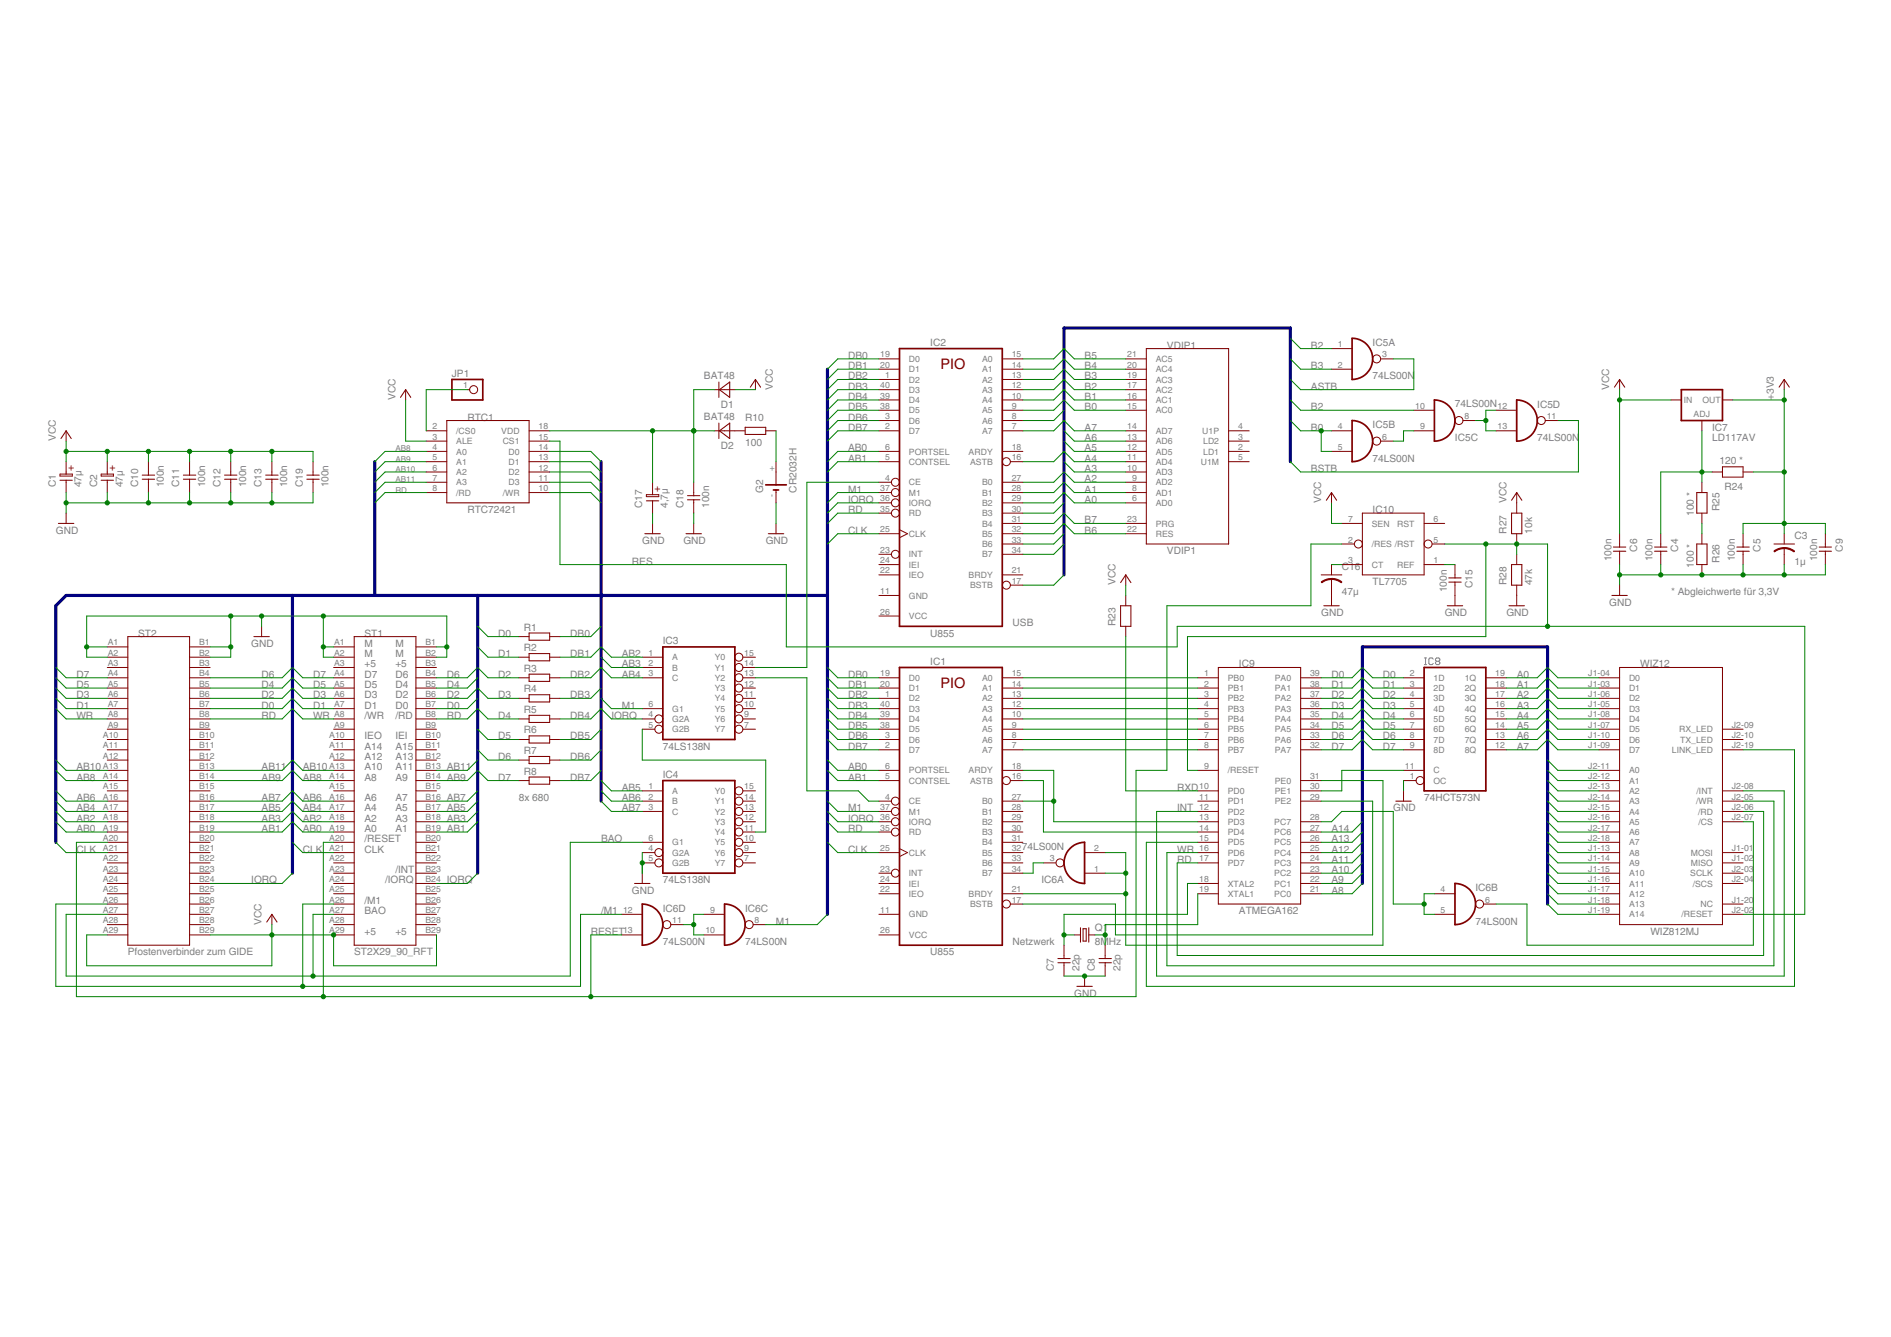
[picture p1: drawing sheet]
<svg xmlns="http://www.w3.org/2000/svg" width="420mm" height="297mm" viewBox="0 0 420 297" stroke-linecap="round" stroke-linejoin="round" font-family="sans-serif">
<defs><g id="words">
<g font-size="3.7" fill="#800000">
<text x="209" y="82">PIO</text>
<text x="209" y="152.9">PIO</text>
</g>
<g font-size="2.6" fill="#808080">
<text x="206.7" y="76.9">IC2</text>
<text x="259.3" y="77.4">VDIP1</text>
<text x="291.3" y="77.4">B2</text>
<text x="305" y="76.9">IC5A</text>
<text x="100.4" y="83.7">JP1</text>
<text x="188.4" y="82">DB1</text>
<text x="188.4" y="79.7">DB0</text>
<text x="241" y="79.7">B5</text>
<text x="241" y="82">B4</text>
<text x="291.3" y="82">B3</text>
<text x="87.8" y="88.9" transform="rotate(-90 87.8 88.9)">VCC</text>
<text x="156.4" y="84.1">BAT48</text>
<text x="171.7" y="86.6" transform="rotate(-90 171.7 86.6)">VCC</text>
<text x="188.4" y="86.6">DB3</text>
<text x="188.4" y="88.9">DB4</text>
<text x="188.4" y="84.3">DB2</text>
<text x="241" y="84.3">B3</text>
<text x="241" y="86.6">B2</text>
<text x="241" y="88.9">B1</text>
<text x="291.3" y="86.6">ASTB</text>
<text x="305" y="84.3">74LS00N</text>
<text x="357.6" y="86.6" transform="rotate(-90 357.6 86.6)">VCC</text>
<text x="394.1" y="88.9" transform="rotate(-90 394.1 88.9)">+3V3</text>
<text x="103.8" y="93.4">RTC1</text>
<text x="156.4" y="93.3">BAT48</text>
<text x="160.2" y="90.6">D1</text>
<text x="165.6" y="93.4">R10</text>
<text x="188.4" y="95.7">DB7</text>
<text x="188.4" y="91.2">DB5</text>
<text x="188.4" y="93.4">DB6</text>
<text x="241" y="91.2">B0</text>
<text x="241" y="95.7">A7</text>
<text x="291.3" y="91.2">B2</text>
<text x="291.3" y="95.7">B0</text>
<text x="305" y="95.2">IC5B</text>
<text x="323.3" y="90.5">74LS00N</text>
<text x="341.6" y="90.6">IC5D</text>
<text x="380.4" y="95.7">IC7</text>
<text x="12.4" y="98" transform="rotate(-90 12.4 98)">VCC</text>
<text x="160.2" y="99.7">D2</text>
<text x="165.6" y="99.2">100</text>
<text x="188.4" y="100.3">AB0</text>
<text x="241" y="98">A6</text>
<text x="241" y="100.3">A5</text>
<text x="323.3" y="97.9">IC5C</text>
<text x="341.6" y="98">74LS00N</text>
<text x="380.4" y="98">LD117AV</text>
<text x="188.4" y="102.6">AB1</text>
<text x="241" y="102.6">A4</text>
<text x="241" y="104.9">A3</text>
<text x="241" y="107.2">A2</text>
<text x="291.3" y="104.9">BSTB</text>
<text x="305" y="102.6">74LS00N</text>
<text x="382.1" y="103">120 *</text>
<text x="12.4" y="108.3" transform="rotate(-90 12.4 108.3)">C1</text>
<text x="18.1" y="108.3" transform="rotate(-90 18.1 108.3)">47µ</text>
<text x="21.6" y="108.3" transform="rotate(-90 21.6 108.3)">C2</text>
<text x="27.3" y="108.3" transform="rotate(-90 27.3 108.3)">47µ</text>
<text x="30.7" y="108.3" transform="rotate(-90 30.7 108.3)">C10</text>
<text x="36.4" y="108.3" transform="rotate(-90 36.4 108.3)">100n</text>
<text x="39.8" y="108.3" transform="rotate(-90 39.8 108.3)">C11</text>
<text x="45.6" y="108.3" transform="rotate(-90 45.6 108.3)">100n</text>
<text x="49" y="108.3" transform="rotate(-90 49 108.3)">C12</text>
<text x="54.7" y="108.3" transform="rotate(-90 54.7 108.3)">100n</text>
<text x="58.1" y="108.3" transform="rotate(-90 58.1 108.3)">C13</text>
<text x="63.8" y="108.3" transform="rotate(-90 63.8 108.3)">100n</text>
<text x="67.3" y="108.3" transform="rotate(-90 67.3 108.3)">C19</text>
<text x="73" y="108.3" transform="rotate(-90 73 108.3)">100n</text>
<text x="142.7" y="112.9" transform="rotate(-90 142.7 112.9)">C17</text>
<text x="148.4" y="112.9" transform="rotate(-90 148.4 112.9)">4,7µ</text>
<text x="151.8" y="112.9" transform="rotate(-90 151.8 112.9)">C18</text>
<text x="157.6" y="112.9" transform="rotate(-90 157.6 112.9)">100n</text>
<text x="169.6" y="109.4" transform="rotate(-90 169.6 109.4)">G2</text>
<text x="177" y="109.4" transform="rotate(-90 177 109.4)">CR2032H</text>
<text x="188.4" y="111.7">IORQ</text>
<text x="188.4" y="109.4">M1</text>
<text x="241" y="109.4">A1</text>
<text x="241" y="111.7">A0</text>
<text x="293.6" y="111.7" transform="rotate(-90 293.6 111.7)">VCC</text>
<text x="334.7" y="111.7" transform="rotate(-90 334.7 111.7)">VCC</text>
<text x="382" y="113.6" transform="rotate(-90 382 113.6)">R25</text>
<text x="383.2" y="108.8">R24</text>
<text x="12.4" y="118.6">GND</text>
<text x="103.8" y="114">RTC72421</text>
<text x="188.4" y="114">RD</text>
<text x="188.4" y="118.6">CLK</text>
<text x="241" y="116.3">B7</text>
<text x="241" y="118.6">B6</text>
<text x="305" y="114">IC10</text>
<text x="334.7" y="118.6" transform="rotate(-90 334.7 118.6)">R27</text>
<text x="340.4" y="118.6" transform="rotate(-90 340.4 118.6)">10k</text>
<text x="376.3" y="114.7" transform="rotate(-90 376.3 114.7)">100 *</text>
<text x="398.7" y="119.7">C3</text>
<text x="140.4" y="125.4">RES</text>
<text x="142.7" y="120.9">GND</text>
<text x="151.8" y="120.9">GND</text>
<text x="170.1" y="120.9">GND</text>
<text x="259.3" y="123.1">VDIP1</text>
<text x="358" y="124.7" transform="rotate(-90 358 124.7)">100n</text>
<text x="363.7" y="122.6" transform="rotate(-90 363.7 122.6)">C6</text>
<text x="367.2" y="124.7" transform="rotate(-90 367.2 124.7)">100n</text>
<text x="372.9" y="122.6" transform="rotate(-90 372.9 122.6)">C4</text>
<text x="382" y="125" transform="rotate(-90 382 125)">R26</text>
<text x="385.5" y="124.7" transform="rotate(-90 385.5 124.7)">100n</text>
<text x="391.2" y="122.6" transform="rotate(-90 391.2 122.6)">C5</text>
<text x="398.7" y="125.4">1µ</text>
<text x="403.7" y="124.7" transform="rotate(-90 403.7 124.7)">100n</text>
<text x="409.5" y="122.6" transform="rotate(-90 409.5 122.6)">C9</text>
<text x="247.8" y="130" transform="rotate(-90 247.8 130)">VCC</text>
<text x="298.1" y="126.6">C16</text>
<text x="305" y="130">TL7705</text>
<text x="321.5" y="131.6" transform="rotate(-90 321.5 131.6)">100n</text>
<text x="327.2" y="130.7" transform="rotate(-90 327.2 130.7)">C15</text>
<text x="334.7" y="130" transform="rotate(-90 334.7 130)">R28</text>
<text x="340.4" y="130" transform="rotate(-90 340.4 130)">47k</text>
<text x="376.3" y="126.1" transform="rotate(-90 376.3 126.1)">100 *</text>
<text x="293.6" y="136.9">GND</text>
<text x="298.1" y="132.3">47µ</text>
<text x="321" y="136.9">GND</text>
<text x="334.7" y="136.9">GND</text>
<text x="357.6" y="134.6">GND</text>
<text x="371.3" y="132.3">* Abgleichwerte für 3,3V</text>
<text x="30.7" y="141.4">ST2</text>
<text x="55.8" y="143.7">GND</text>
<text x="81" y="143.7">M</text>
<text x="81" y="141.4">ST1</text>
<text x="87.8" y="143.7">M</text>
<text x="110.7" y="141.4">D0</text>
<text x="116.4" y="140.1">R1</text>
<text x="126.7" y="141.4">DB0</text>
<text x="147.3" y="143.1">IC3</text>
<text x="206.7" y="141.4">U855</text>
<text x="225" y="139.1">USB</text>
<text x="247.8" y="139.1" transform="rotate(-90 247.8 139.1)">R23</text>
<text x="81" y="146">M</text>
<text x="81" y="148.3">+5</text>
<text x="87.8" y="146">M</text>
<text x="87.8" y="148.3">+5</text>
<text x="110.7" y="146">D1</text>
<text x="116.4" y="144.7">R2</text>
<text x="116.4" y="149.2">R3</text>
<text x="126.7" y="146">DB1</text>
<text x="138.1" y="146">AB2</text>
<text x="138.1" y="148.3">AB3</text>
<text x="206.7" y="147.7">IC1</text>
<text x="275.3" y="148.3">IC9</text>
<text x="364.4" y="148.3">WIZ12</text>
<text x="17" y="155.1">D3</text>
<text x="17" y="152.9">D5</text>
<text x="17" y="150.6">D7</text>
<text x="58.1" y="155.1">D2</text>
<text x="58.1" y="152.9">D4</text>
<text x="58.1" y="150.6">D6</text>
<text x="69.6" y="155.1">D3</text>
<text x="69.6" y="152.9">D5</text>
<text x="69.6" y="150.6">D7</text>
<text x="81" y="150.6">D7</text>
<text x="81" y="152.9">D5</text>
<text x="81" y="155.1">D3</text>
<text x="87.8" y="150.6">D6</text>
<text x="87.8" y="152.9">D4</text>
<text x="87.8" y="155.1">D2</text>
<text x="99.3" y="155.1">D2</text>
<text x="99.3" y="152.9">D4</text>
<text x="99.3" y="150.6">D6</text>
<text x="110.7" y="150.6">D2</text>
<text x="110.7" y="155.1">D3</text>
<text x="116.4" y="153.8">R4</text>
<text x="126.7" y="155.1">DB3</text>
<text x="126.7" y="150.6">DB2</text>
<text x="138.1" y="150.6">AB4</text>
<text x="188.4" y="152.9">DB1</text>
<text x="188.4" y="155.1">DB2</text>
<text x="188.4" y="150.6">DB0</text>
<text x="295.8" y="150.6">D0</text>
<text x="295.8" y="152.9">D1</text>
<text x="295.8" y="155.1">D2</text>
<text x="307.3" y="150.6">D0</text>
<text x="307.3" y="152.9">D1</text>
<text x="307.3" y="155.1">D2</text>
<text x="337" y="150.6">A0</text>
<text x="337" y="152.9">A1</text>
<text x="337" y="155.1">A2</text>
<text x="17" y="157.4">D1</text>
<text x="17" y="159.7">WR</text>
<text x="58.1" y="159.7">RD</text>
<text x="58.1" y="157.4">D0</text>
<text x="69.6" y="157.4">D1</text>
<text x="69.6" y="159.7">WR</text>
<text x="81" y="157.4">D1</text>
<text x="81" y="159.7">/WR</text>
<text x="87.8" y="157.4">D0</text>
<text x="87.8" y="159.7">/RD</text>
<text x="99.3" y="159.7">RD</text>
<text x="99.3" y="157.4">D0</text>
<text x="110.7" y="159.7">D4</text>
<text x="116.4" y="158.4">R5</text>
<text x="126.7" y="159.7">DB4</text>
<text x="135.8" y="159.7">IORQ</text>
<text x="138.1" y="157.4">M1</text>
<text x="188.4" y="157.4">DB3</text>
<text x="188.4" y="159.7">DB4</text>
<text x="295.8" y="157.4">D3</text>
<text x="295.8" y="159.7">D4</text>
<text x="307.3" y="157.4">D3</text>
<text x="307.3" y="159.7">D4</text>
<text x="337" y="157.4">A3</text>
<text x="337" y="159.7">A4</text>
<text x="81" y="166.6">A14</text>
<text x="81" y="164.3">IEO</text>
<text x="87.8" y="166.6">A15</text>
<text x="87.8" y="164.3">IEI</text>
<text x="110.7" y="164.3">D5</text>
<text x="116.4" y="162.9">R6</text>
<text x="116.4" y="167.5">R7</text>
<text x="126.7" y="164.3">DB5</text>
<text x="147.3" y="166.6">74LS138N</text>
<text x="188.4" y="166.6">DB7</text>
<text x="188.4" y="162">DB5</text>
<text x="188.4" y="164.3">DB6</text>
<text x="295.8" y="162">D5</text>
<text x="295.8" y="164.3">D6</text>
<text x="295.8" y="166.6">D7</text>
<text x="307.3" y="162">D5</text>
<text x="307.3" y="164.3">D6</text>
<text x="307.3" y="166.6">D7</text>
<text x="337" y="162">A5</text>
<text x="337" y="164.3">A6</text>
<text x="337" y="166.6">A7</text>
<text x="17" y="173.4">AB8</text>
<text x="17" y="171.1">AB10</text>
<text x="58.1" y="173.4">AB9</text>
<text x="58.1" y="171.1">AB11</text>
<text x="67.3" y="173.4">AB8</text>
<text x="67.3" y="171.1">AB10</text>
<text x="81" y="168.9">A12</text>
<text x="81" y="171.1">A10</text>
<text x="81" y="173.4">A8</text>
<text x="87.8" y="168.9">A13</text>
<text x="87.8" y="171.1">A11</text>
<text x="87.8" y="173.4">A9</text>
<text x="99.3" y="173.4">AB9</text>
<text x="99.3" y="171.1">AB11</text>
<text x="110.7" y="168.9">D6</text>
<text x="110.7" y="173.4">D7</text>
<text x="116.4" y="172.1">R8</text>
<text x="126.7" y="173.4">DB7</text>
<text x="126.7" y="168.9">DB6</text>
<text x="147.3" y="172.9">IC4</text>
<text x="188.4" y="171.1">AB0</text>
<text x="188.4" y="173.4">AB1</text>
<text x="17" y="178">AB6</text>
<text x="58.1" y="178">AB7</text>
<text x="67.3" y="178">AB6</text>
<text x="81" y="178">A6</text>
<text x="87.8" y="178">A7</text>
<text x="99.3" y="178">AB7</text>
<text x="115.3" y="178">8x 680</text>
<text x="138.1" y="178">AB6</text>
<text x="138.1" y="175.7">AB5</text>
<text x="261.6" y="175.7">RXD</text>
<text x="316.4" y="178">74HCT573N</text>
<text x="17" y="184.9">AB0</text>
<text x="17" y="182.6">AB2</text>
<text x="17" y="180.3">AB4</text>
<text x="58.1" y="184.9">AB1</text>
<text x="58.1" y="182.6">AB3</text>
<text x="58.1" y="180.3">AB5</text>
<text x="67.3" y="184.9">AB0</text>
<text x="67.3" y="182.6">AB2</text>
<text x="67.3" y="180.3">AB4</text>
<text x="81" y="180.3">A4</text>
<text x="81" y="182.6">A2</text>
<text x="81" y="184.9">A0</text>
<text x="87.8" y="180.3">A5</text>
<text x="87.8" y="182.6">A3</text>
<text x="87.8" y="184.9">A1</text>
<text x="99.3" y="184.9">AB1</text>
<text x="99.3" y="182.6">AB3</text>
<text x="99.3" y="180.3">AB5</text>
<text x="138.1" y="180.3">AB7</text>
<text x="188.4" y="184.9">RD</text>
<text x="188.4" y="182.6">IORQ</text>
<text x="188.4" y="180.3">M1</text>
<text x="261.6" y="180.3">INT</text>
<text x="295.8" y="184.9">A14</text>
<text x="309.6" y="180.3">GND</text>
<text x="17" y="189.4">CLK</text>
<text x="67.3" y="189.4">CLK</text>
<text x="81" y="189.4">CLK</text>
<text x="81" y="187.1">/RESET</text>
<text x="133.6" y="187.1">BAO</text>
<text x="188.4" y="189.4">CLK</text>
<text x="227" y="188.8">74LS00N</text>
<text x="261.6" y="191.7">RD</text>
<text x="261.6" y="189.4">WR</text>
<text x="295.8" y="191.7">A11</text>
<text x="295.8" y="189.4">A12</text>
<text x="295.8" y="187.1">A13</text>
<text x="55.8" y="196.3">IORQ</text>
<text x="85.6" y="196.3">/IORQ</text>
<text x="87.8" y="194">/INT</text>
<text x="99.3" y="196.3">IORQ</text>
<text x="147.3" y="196.3">74LS138N</text>
<text x="231.4" y="196.2">IC6A</text>
<text x="295.8" y="196.3">A9</text>
<text x="295.8" y="194">A10</text>
<text x="327.8" y="198">IC6B</text>
<text x="81" y="203.1">BAO</text>
<text x="81" y="200.9">/M1</text>
<text x="133.6" y="203.1">/M1</text>
<text x="140.4" y="198.6">GND</text>
<text x="147.3" y="202.6">IC6D</text>
<text x="165.6" y="202.6">IC6C</text>
<text x="275.3" y="203.1">ATMEGA162</text>
<text x="295.8" y="198.6">A8</text>
<text x="58.1" y="205.4" transform="rotate(-90 58.1 205.4)">VCC</text>
<text x="81" y="207.7">+5</text>
<text x="87.8" y="207.7">+5</text>
<text x="131.3" y="207.7">RESET</text>
<text x="147.3" y="210">74LS00N</text>
<text x="165.6" y="210">74LS00N</text>
<text x="172.4" y="205.4">M1</text>
<text x="225" y="210">Netzwerk</text>
<text x="243.3" y="210">8MHz</text>
<text x="243.3" y="206.8">Q1</text>
<text x="327.8" y="205.4">74LS00N</text>
<text x="366.7" y="207.7">WIZ812MJ</text>
<text x="28.4" y="212.3">Pfostenverbinder zum GIDE</text>
<text x="78.7" y="212.3">ST2X29_90_RFT</text>
<text x="206.7" y="212.3">U855</text>
<text x="234.1" y="215.7" transform="rotate(-90 234.1 215.7)">C7</text>
<text x="239.8" y="215.7" transform="rotate(-90 239.8 215.7)">22p</text>
<text x="243.3" y="215.7" transform="rotate(-90 243.3 215.7)">C8</text>
<text x="249" y="215.7" transform="rotate(-90 249 215.7)">22p</text>
<text x="238.7" y="221.4">GND</text>
</g>
<g font-size="2.6" fill="#800000">
<text x="16.4" y="104.8" transform="rotate(-90 16.4 104.8)">+</text>
<text x="25.6" y="104.8" transform="rotate(-90 25.6 104.8)">+</text>
<text x="146.7" y="109.3" transform="rotate(-90 146.7 109.3)">+</text>
</g>
<g font-size="2.2" fill="#808080">
<text x="297.2" y="77.1">1</text>
<text x="195.6" y="79.4">19</text>
<text x="195.6" y="81.7">20</text>
<text x="196.7" y="84">1</text>
<text x="201.9" y="80.4">D0</text>
<text x="201.9" y="82.7">D1</text>
<text x="218.2" y="80.4">A0</text>
<text x="218.2" y="82.7">A1</text>
<text x="224.8" y="79.4">15</text>
<text x="224.8" y="81.7">14</text>
<text x="224.8" y="84">13</text>
<text x="250.4" y="84">19</text>
<text x="250.4" y="81.7">20</text>
<text x="250.4" y="79.4">21</text>
<text x="256.8" y="82.7">AC4</text>
<text x="256.8" y="80.4">AC5</text>
<text x="297.2" y="81.7">2</text>
<text x="307.1" y="79.4">3</text>
<text x="102.9" y="86.3">1</text>
<text x="195.6" y="86.3">40</text>
<text x="195.6" y="88.5">39</text>
<text x="201.9" y="85">D2</text>
<text x="201.9" y="87.3">D3</text>
<text x="201.9" y="89.6">D4</text>
<text x="218.2" y="85">A2</text>
<text x="218.2" y="87.3">A3</text>
<text x="218.2" y="89.6">A4</text>
<text x="224.8" y="86.3">12</text>
<text x="224.8" y="88.5">10</text>
<text x="250.4" y="88.5">16</text>
<text x="250.4" y="86.3">17</text>
<text x="256.8" y="89.6">AC1</text>
<text x="256.8" y="87.3">AC2</text>
<text x="256.8" y="85">AC3</text>
<text x="374.1" y="89.4">IN</text>
<text x="378.3" y="89.4">OUT</text>
<text x="96.1" y="95.4">2</text>
<text x="119.7" y="95.4">18</text>
<text x="195.6" y="90.8">38</text>
<text x="196.7" y="93.1">3</text>
<text x="196.7" y="95.4">2</text>
<text x="201.9" y="91.8">D5</text>
<text x="201.9" y="94.1">D6</text>
<text x="218.2" y="91.8">A5</text>
<text x="218.2" y="94.1">A6</text>
<text x="224.8" y="90.8">9</text>
<text x="224.8" y="93.1">8</text>
<text x="224.8" y="95.4">7</text>
<text x="250.4" y="95.4">14</text>
<text x="250.4" y="90.8">15</text>
<text x="256.8" y="91.8">AC0</text>
<text x="275.1" y="95.4">4</text>
<text x="297.2" y="95.4">4</text>
<text x="314.4" y="90.8">10</text>
<text x="315.5" y="95.4">9</text>
<text x="325.4" y="93.1">8</text>
<text x="332.7" y="90.8">12</text>
<text x="332.7" y="95.4">13</text>
<text x="343.7" y="93.1">11</text>
<text x="376.3" y="92.8">ADJ</text>
<text x="96.1" y="97.7">3</text>
<text x="96.1" y="100">4</text>
<text x="101.4" y="96.4">/CS0</text>
<text x="101.4" y="98.7">ALE</text>
<text x="101.4" y="101">A0</text>
<text x="111.4" y="96.4">VDD</text>
<text x="111.7" y="98.7">CS1</text>
<text x="113" y="101">D0</text>
<text x="119.7" y="97.7">15</text>
<text x="119.7" y="100">14</text>
<text x="196.7" y="100">6</text>
<text x="201.9" y="96.4">D7</text>
<text x="201.9" y="101">PORTSEL</text>
<text x="215.2" y="101">ARDY</text>
<text x="218.2" y="96.4">A7</text>
<text x="224.8" y="100">18</text>
<text x="250.4" y="100">12</text>
<text x="250.4" y="97.7">13</text>
<text x="256.8" y="101">AD5</text>
<text x="256.8" y="98.7">AD6</text>
<text x="256.8" y="96.4">AD7</text>
<text x="267.1" y="96.4">U1P</text>
<text x="267.3" y="101">LD1</text>
<text x="267.3" y="98.7">LD2</text>
<text x="275.1" y="100">2</text>
<text x="275.1" y="97.7">3</text>
<text x="297.2" y="100">5</text>
<text x="307.1" y="97.7">6</text>
<text x="96.1" y="102.3">5</text>
<text x="96.1" y="104.5">6</text>
<text x="96.1" y="106.8">7</text>
<text x="101.4" y="103.3">A1</text>
<text x="101.4" y="105.6">A2</text>
<text x="101.4" y="107.8">A3</text>
<text x="113" y="103.3">D1</text>
<text x="113" y="105.6">D2</text>
<text x="113" y="107.8">D3</text>
<text x="119.7" y="102.3">13</text>
<text x="119.7" y="104.5">12</text>
<text x="119.7" y="106.8">11</text>
<text x="172.1" y="104.5" transform="rotate(-90 172.1 104.5)">+</text>
<text x="196.7" y="102.3">5</text>
<text x="196.7" y="106.8">4</text>
<text x="201.9" y="103.3">CONTSEL</text>
<text x="201.9" y="107.8">CE</text>
<text x="215.5" y="103.3">ASTB</text>
<text x="218.2" y="107.8">B0</text>
<text x="224.8" y="106.8">27</text>
<text x="224.8" y="102.3">16</text>
<text x="250.4" y="104.5">10</text>
<text x="250.4" y="102.3">11</text>
<text x="251.5" y="106.8">9</text>
<text x="256.8" y="107.8">AD2</text>
<text x="256.8" y="105.6">AD3</text>
<text x="256.8" y="103.3">AD4</text>
<text x="266.8" y="103.3">U1M</text>
<text x="275.1" y="102.3">5</text>
<text x="96.1" y="109.1">8</text>
<text x="101.4" y="110.1">/RD</text>
<text x="111.7" y="110.1">/WR</text>
<text x="119.7" y="109.1">10</text>
<text x="172.1" y="110.4" transform="rotate(-90 172.1 110.4)">-</text>
<text x="195.6" y="109.1">37</text>
<text x="195.6" y="111.4">36</text>
<text x="195.6" y="113.7">35</text>
<text x="201.9" y="110.1">M1</text>
<text x="201.9" y="112.4">IORQ</text>
<text x="218.2" y="110.1">B1</text>
<text x="218.2" y="112.4">B2</text>
<text x="224.8" y="109.1">28</text>
<text x="224.8" y="111.4">29</text>
<text x="224.8" y="113.7">30</text>
<text x="251.5" y="109.1">8</text>
<text x="251.5" y="111.4">6</text>
<text x="256.8" y="110.1">AD1</text>
<text x="256.8" y="112.4">AD0</text>
<text x="195.6" y="118.3">25</text>
<text x="201.9" y="114.7">RD</text>
<text x="201.9" y="119.3">CLK</text>
<text x="218.2" y="114.7">B3</text>
<text x="218.2" y="117">B4</text>
<text x="218.2" y="119.3">B5</text>
<text x="224.8" y="116">31</text>
<text x="224.8" y="118.3">32</text>
<text x="250.4" y="116">23</text>
<text x="250.4" y="118.3">22</text>
<text x="256.8" y="117">PRG</text>
<text x="256.8" y="119.3">RES</text>
<text x="299.5" y="116">7</text>
<text x="304.8" y="117">SEN</text>
<text x="310.4" y="117">RST</text>
<text x="318.5" y="116">6</text>
<text x="195.6" y="122.8">23</text>
<text x="195.6" y="125.1">24</text>
<text x="201.9" y="123.8">INT</text>
<text x="218.2" y="121.6">B6</text>
<text x="218.2" y="123.8">B7</text>
<text x="224.8" y="120.5">33</text>
<text x="224.8" y="122.8">34</text>
<text x="299.5" y="125.1">3</text>
<text x="299.5" y="120.5">2</text>
<text x="304.8" y="121.5">/RES /RST</text>
<text x="318.5" y="125.1">1</text>
<text x="318.5" y="120.5">5</text>
<text x="195.6" y="127.4">22</text>
<text x="195.6" y="132">11</text>
<text x="201.9" y="126.1">IEI</text>
<text x="201.9" y="128.4">IEO</text>
<text x="215.2" y="128.4">BRDY</text>
<text x="215.5" y="130.7">BSTB</text>
<text x="224.8" y="127.4">21</text>
<text x="224.8" y="129.7">17</text>
<text x="304.8" y="126.1">CT</text>
<text x="310.4" y="126.1">REF</text>
<text x="195.6" y="136.5">26</text>
<text x="201.9" y="133">GND</text>
<text x="201.9" y="137.5">VCC</text>
<text x="23.9" y="143.4">A1</text>
<text x="44.2" y="143.4">B1</text>
<text x="74.2" y="143.4">A1</text>
<text x="94.5" y="143.4">B1</text>
<text x="23.9" y="148">A3</text>
<text x="23.9" y="145.7">A2</text>
<text x="44.2" y="148">B3</text>
<text x="44.2" y="145.7">B2</text>
<text x="74.2" y="148">A3</text>
<text x="74.2" y="145.7">A2</text>
<text x="94.5" y="148">B3</text>
<text x="94.5" y="145.7">B2</text>
<text x="144.1" y="145.7">1</text>
<text x="144.1" y="148">2</text>
<text x="149.4" y="146.7">A</text>
<text x="149.4" y="149">B</text>
<text x="158.8" y="149">Y1</text>
<text x="158.8" y="146.7">Y0</text>
<text x="165.4" y="148">14</text>
<text x="165.4" y="145.7">15</text>
<text x="23.9" y="154.8">A6</text>
<text x="23.9" y="152.5">A5</text>
<text x="23.9" y="150.3">A4</text>
<text x="44.2" y="154.8">B6</text>
<text x="44.2" y="152.5">B5</text>
<text x="44.2" y="150.3">B4</text>
<text x="74.2" y="154.8">A6</text>
<text x="74.2" y="152.5">A5</text>
<text x="74.2" y="150.3">A4</text>
<text x="94.5" y="154.8">B6</text>
<text x="94.5" y="152.5">B5</text>
<text x="94.5" y="150.3">B4</text>
<text x="144.1" y="150.3">3</text>
<text x="149.4" y="151.3">C</text>
<text x="158.8" y="155.8">Y4</text>
<text x="158.8" y="153.6">Y3</text>
<text x="158.8" y="151.3">Y2</text>
<text x="165.4" y="154.8">11</text>
<text x="165.4" y="152.5">12</text>
<text x="165.4" y="150.3">13</text>
<text x="195.6" y="150.3">19</text>
<text x="195.6" y="152.5">20</text>
<text x="196.7" y="154.8">1</text>
<text x="201.9" y="151.3">D0</text>
<text x="201.9" y="153.5">D1</text>
<text x="201.9" y="155.8">D2</text>
<text x="218.2" y="151.3">A0</text>
<text x="218.2" y="153.6">A1</text>
<text x="218.2" y="155.8">A2</text>
<text x="224.8" y="150.3">15</text>
<text x="224.8" y="152.5">14</text>
<text x="224.8" y="154.8">13</text>
<text x="267.5" y="150.3">1</text>
<text x="267.5" y="152.5">2</text>
<text x="267.5" y="154.8">3</text>
<text x="272.8" y="151.3">PB0</text>
<text x="272.8" y="153.5">PB1</text>
<text x="272.8" y="155.8">PB2</text>
<text x="283.2" y="151.3">PA0</text>
<text x="283.2" y="153.6">PA1</text>
<text x="283.2" y="155.8">PA2</text>
<text x="291.1" y="150.3">39</text>
<text x="291.1" y="152.5">38</text>
<text x="291.1" y="154.8">37</text>
<text x="313.2" y="150.3">2</text>
<text x="313.2" y="152.5">3</text>
<text x="313.2" y="154.8">4</text>
<text x="318.5" y="151.3">1D</text>
<text x="318.5" y="153.5">2D</text>
<text x="318.5" y="155.8">3D</text>
<text x="325.5" y="155.8">3Q</text>
<text x="325.5" y="153.6">2Q</text>
<text x="325.5" y="151.3">1Q</text>
<text x="332.2" y="154.8">17</text>
<text x="332.2" y="152.5">18</text>
<text x="332.2" y="150.3">19</text>
<text x="352.9" y="150.3">J1-04</text>
<text x="352.9" y="152.5">J1-03</text>
<text x="352.9" y="154.8">J1-06</text>
<text x="362" y="151.3">D0</text>
<text x="362" y="153.5">D1</text>
<text x="362" y="155.8">D2</text>
<text x="23.9" y="161.7">A9</text>
<text x="23.9" y="159.4">A8</text>
<text x="23.9" y="157.1">A7</text>
<text x="44.2" y="161.7">B9</text>
<text x="44.2" y="159.4">B8</text>
<text x="44.2" y="157.1">B7</text>
<text x="74.2" y="161.7">A9</text>
<text x="74.2" y="159.4">A8</text>
<text x="74.2" y="157.1">A7</text>
<text x="94.5" y="161.7">B9</text>
<text x="94.5" y="159.4">B8</text>
<text x="94.5" y="157.1">B7</text>
<text x="144.1" y="159.4">4</text>
<text x="144.1" y="161.7">5</text>
<text x="144.1" y="157.1">6</text>
<text x="149.4" y="160.4">G2A</text>
<text x="149.4" y="158.1">G1</text>
<text x="158.8" y="160.4">Y6</text>
<text x="158.8" y="158.1">Y5</text>
<text x="165.4" y="161.7">7</text>
<text x="165.4" y="159.4">9</text>
<text x="165.4" y="157.1">10</text>
<text x="195.6" y="157.1">40</text>
<text x="195.6" y="159.4">39</text>
<text x="195.6" y="161.7">38</text>
<text x="201.9" y="158.1">D3</text>
<text x="201.9" y="160.4">D4</text>
<text x="218.2" y="158.1">A3</text>
<text x="218.2" y="160.4">A4</text>
<text x="224.8" y="157.1">12</text>
<text x="224.8" y="159.4">10</text>
<text x="224.8" y="161.7">9</text>
<text x="267.5" y="157.1">4</text>
<text x="267.5" y="159.4">5</text>
<text x="267.5" y="161.7">6</text>
<text x="272.8" y="158.1">PB3</text>
<text x="272.8" y="160.4">PB4</text>
<text x="283.2" y="158.1">PA3</text>
<text x="283.2" y="160.4">PA4</text>
<text x="291.1" y="157.1">36</text>
<text x="291.1" y="159.4">35</text>
<text x="291.1" y="161.7">34</text>
<text x="313.2" y="157.1">5</text>
<text x="313.2" y="159.4">6</text>
<text x="313.2" y="161.7">7</text>
<text x="318.5" y="158.1">4D</text>
<text x="318.5" y="160.4">5D</text>
<text x="325.5" y="160.4">5Q</text>
<text x="325.5" y="158.1">4Q</text>
<text x="332.2" y="161.7">14</text>
<text x="332.2" y="159.4">15</text>
<text x="332.2" y="157.1">16</text>
<text x="352.9" y="157.1">J1-05</text>
<text x="352.9" y="159.4">J1-08</text>
<text x="352.9" y="161.7">J1-07</text>
<text x="362" y="158.1">D3</text>
<text x="362" y="160.4">D4</text>
<text x="384.8" y="161.7">J2-09</text>
<text x="22.9" y="166.3">A11</text>
<text x="22.9" y="164">A10</text>
<text x="44.2" y="166.3">B11</text>
<text x="44.2" y="164">B10</text>
<text x="73.1" y="166.3">A11</text>
<text x="73.1" y="164">A10</text>
<text x="94.5" y="166.3">B11</text>
<text x="94.5" y="164">B10</text>
<text x="149.4" y="162.7">G2B</text>
<text x="158.8" y="162.7">Y7</text>
<text x="196.7" y="164">3</text>
<text x="196.7" y="166.3">2</text>
<text x="201.9" y="162.7">D5</text>
<text x="201.9" y="165">D6</text>
<text x="201.9" y="167.3">D7</text>
<text x="218.2" y="162.7">A5</text>
<text x="218.2" y="165">A6</text>
<text x="218.2" y="167.3">A7</text>
<text x="224.8" y="164">8</text>
<text x="224.8" y="166.3">7</text>
<text x="267.5" y="164">7</text>
<text x="267.5" y="166.3">8</text>
<text x="272.8" y="162.7">PB5</text>
<text x="272.8" y="165">PB6</text>
<text x="272.8" y="167.3">PB7</text>
<text x="283.2" y="162.7">PA5</text>
<text x="283.2" y="165">PA6</text>
<text x="283.2" y="167.3">PA7</text>
<text x="291.1" y="164">33</text>
<text x="291.1" y="166.3">32</text>
<text x="313.2" y="164">8</text>
<text x="313.2" y="166.3">9</text>
<text x="318.5" y="162.7">6D</text>
<text x="318.5" y="165">7D</text>
<text x="318.5" y="167.3">8D</text>
<text x="325.5" y="167.3">8Q</text>
<text x="325.5" y="165">7Q</text>
<text x="325.5" y="162.7">6Q</text>
<text x="332.2" y="166.3">12</text>
<text x="332.2" y="164">13</text>
<text x="352.9" y="164">J1-10</text>
<text x="352.9" y="166.3">J1-09</text>
<text x="362" y="162.7">D5</text>
<text x="362" y="165">D6</text>
<text x="362" y="167.3">D7</text>
<text x="371.5" y="167.3">LINK_LED</text>
<text x="373.1" y="162.7">RX_LED</text>
<text x="373.3" y="165">TX_LED</text>
<text x="384.8" y="164">J2-10</text>
<text x="384.8" y="166.3">J2-19</text>
<text x="22.9" y="173.1">A14</text>
<text x="22.9" y="170.8">A13</text>
<text x="22.9" y="168.5">A12</text>
<text x="44.2" y="173.1">B14</text>
<text x="44.2" y="170.8">B13</text>
<text x="44.2" y="168.5">B12</text>
<text x="73.1" y="173.1">A14</text>
<text x="73.1" y="170.8">A13</text>
<text x="73.1" y="168.5">A12</text>
<text x="94.5" y="173.1">B14</text>
<text x="94.5" y="170.8">B13</text>
<text x="94.5" y="168.5">B12</text>
<text x="196.7" y="170.8">6</text>
<text x="196.7" y="173.1">5</text>
<text x="201.9" y="171.8">PORTSEL</text>
<text x="215.2" y="171.8">ARDY</text>
<text x="224.8" y="170.8">18</text>
<text x="224.8" y="173.1">16</text>
<text x="267.5" y="170.8">9</text>
<text x="272.8" y="171.8">/RESET</text>
<text x="291.1" y="173.1">31</text>
<text x="312.2" y="170.8">11</text>
<text x="313.2" y="173.1">1</text>
<text x="318.5" y="171.8">C</text>
<text x="352.9" y="170.8">J2-11</text>
<text x="352.9" y="173.1">J2-12</text>
<text x="362" y="171.8">A0</text>
<text x="22.9" y="180">A17</text>
<text x="22.9" y="177.7">A16</text>
<text x="22.9" y="175.4">A15</text>
<text x="44.2" y="175.4">B15</text>
<text x="44.2" y="177.7">B16</text>
<text x="44.2" y="180">B17</text>
<text x="73.1" y="180">A17</text>
<text x="73.1" y="177.7">A16</text>
<text x="73.1" y="175.4">A15</text>
<text x="94.5" y="175.4">B15</text>
<text x="94.5" y="177.7">B16</text>
<text x="94.5" y="180">B17</text>
<text x="144.1" y="175.4">1</text>
<text x="144.1" y="177.7">2</text>
<text x="144.1" y="180">3</text>
<text x="149.4" y="176.4">A</text>
<text x="149.4" y="178.7">B</text>
<text x="158.8" y="178.7">Y1</text>
<text x="158.8" y="176.4">Y0</text>
<text x="165.4" y="180">13</text>
<text x="165.4" y="177.7">14</text>
<text x="165.4" y="175.4">15</text>
<text x="195.6" y="180">37</text>
<text x="196.7" y="177.7">4</text>
<text x="201.9" y="174.1">CONTSEL</text>
<text x="201.9" y="178.7">CE</text>
<text x="215.5" y="174.1">ASTB</text>
<text x="218.2" y="178.7">B0</text>
<text x="224.8" y="177.7">27</text>
<text x="224.8" y="180">28</text>
<text x="266.4" y="175.4">10</text>
<text x="266.4" y="177.7">11</text>
<text x="266.4" y="180">12</text>
<text x="272.8" y="176.4">PD0</text>
<text x="272.8" y="178.7">PD1</text>
<text x="283.2" y="174.1">PE0</text>
<text x="283.2" y="176.4">PE1</text>
<text x="283.2" y="178.7">PE2</text>
<text x="291.1" y="175.4">30</text>
<text x="291.1" y="177.7">29</text>
<text x="318.5" y="174.1">OC</text>
<text x="352.9" y="175.4">J2-13</text>
<text x="352.9" y="177.7">J2-14</text>
<text x="352.9" y="180">J2-15</text>
<text x="362" y="174.1">A1</text>
<text x="362" y="176.4">A2</text>
<text x="362" y="178.7">A3</text>
<text x="376.9" y="178.7">/WR</text>
<text x="377" y="176.4">/INT</text>
<text x="384.8" y="175.4">J2-08</text>
<text x="384.8" y="177.7">J2-05</text>
<text x="384.8" y="180">J2-06</text>
<text x="22.9" y="184.5">A19</text>
<text x="22.9" y="182.3">A18</text>
<text x="44.2" y="182.3">B18</text>
<text x="44.2" y="184.5">B19</text>
<text x="73.1" y="184.5">A19</text>
<text x="73.1" y="182.3">A18</text>
<text x="94.5" y="182.3">B18</text>
<text x="94.5" y="184.5">B19</text>
<text x="149.4" y="181">C</text>
<text x="158.8" y="185.5">Y4</text>
<text x="158.8" y="183.3">Y3</text>
<text x="158.8" y="181">Y2</text>
<text x="165.4" y="184.5">11</text>
<text x="165.4" y="182.3">12</text>
<text x="195.6" y="182.3">36</text>
<text x="195.6" y="184.5">35</text>
<text x="201.9" y="181">M1</text>
<text x="201.9" y="183.3">IORQ</text>
<text x="201.9" y="185.5">RD</text>
<text x="218.2" y="181">B1</text>
<text x="218.2" y="183.3">B2</text>
<text x="218.2" y="185.5">B3</text>
<text x="224.8" y="182.3">29</text>
<text x="224.8" y="184.5">30</text>
<text x="266.4" y="182.3">13</text>
<text x="266.4" y="184.5">14</text>
<text x="272.8" y="181">PD2</text>
<text x="272.8" y="183.3">PD3</text>
<text x="272.8" y="185.5">PD4</text>
<text x="283.1" y="183.3">PC7</text>
<text x="283.1" y="185.5">PC6</text>
<text x="291.1" y="182.3">28</text>
<text x="291.1" y="184.5">27</text>
<text x="352.9" y="182.3">J2-16</text>
<text x="352.9" y="184.5">J2-17</text>
<text x="362" y="181">A4</text>
<text x="362" y="183.3">A5</text>
<text x="362" y="185.5">A6</text>
<text x="377.3" y="181">/RD</text>
<text x="377.4" y="183.3">/CS</text>
<text x="384.8" y="182.3">J2-07</text>
<text x="22.9" y="191.4">A22</text>
<text x="22.9" y="189.1">A21</text>
<text x="22.9" y="186.8">A20</text>
<text x="44.2" y="186.8">B20</text>
<text x="44.2" y="189.1">B21</text>
<text x="44.2" y="191.4">B22</text>
<text x="73.1" y="191.4">A22</text>
<text x="73.1" y="189.1">A21</text>
<text x="73.1" y="186.8">A20</text>
<text x="94.5" y="186.8">B20</text>
<text x="94.5" y="189.1">B21</text>
<text x="94.5" y="191.4">B22</text>
<text x="144.1" y="189.1">4</text>
<text x="144.1" y="191.4">5</text>
<text x="144.1" y="186.8">6</text>
<text x="149.4" y="190.1">G2A</text>
<text x="149.4" y="187.8">G1</text>
<text x="158.8" y="190.1">Y6</text>
<text x="158.8" y="187.8">Y5</text>
<text x="165.4" y="191.4">7</text>
<text x="165.4" y="189.1">9</text>
<text x="165.4" y="186.8">10</text>
<text x="195.6" y="189.1">25</text>
<text x="201.9" y="190.1">CLK</text>
<text x="218.2" y="187.8">B4</text>
<text x="218.2" y="190.1">B5</text>
<text x="224.8" y="186.8">31</text>
<text x="224.8" y="189.1">32</text>
<text x="224.8" y="191.4">33</text>
<text x="233.2" y="191.4">3</text>
<text x="243.1" y="189.1">2</text>
<text x="266.4" y="186.8">15</text>
<text x="266.4" y="189.1">16</text>
<text x="266.4" y="191.4">17</text>
<text x="272.8" y="187.8">PD5</text>
<text x="272.8" y="190.1">PD6</text>
<text x="283.1" y="187.8">PC5</text>
<text x="283.1" y="190.1">PC4</text>
<text x="291.1" y="186.8">26</text>
<text x="291.1" y="189.1">25</text>
<text x="291.1" y="191.4">24</text>
<text x="352.9" y="186.8">J2-18</text>
<text x="352.9" y="189.1">J1-13</text>
<text x="352.9" y="191.4">J1-14</text>
<text x="362" y="187.8">A7</text>
<text x="362" y="190.1">A8</text>
<text x="375.7" y="190.1">MOSI</text>
<text x="384.8" y="191.4">J1-02</text>
<text x="384.8" y="189.1">J1-01</text>
<text x="22.9" y="196">A24</text>
<text x="22.9" y="193.7">A23</text>
<text x="44.2" y="193.7">B23</text>
<text x="44.2" y="196">B24</text>
<text x="73.1" y="196">A24</text>
<text x="73.1" y="193.7">A23</text>
<text x="94.5" y="193.7">B23</text>
<text x="94.5" y="196">B24</text>
<text x="149.4" y="192.4">G2B</text>
<text x="158.8" y="192.4">Y7</text>
<text x="195.6" y="193.7">23</text>
<text x="195.6" y="196">24</text>
<text x="201.9" y="194.7">INT</text>
<text x="201.9" y="197">IEI</text>
<text x="218.2" y="192.4">B6</text>
<text x="218.2" y="194.7">B7</text>
<text x="224.8" y="193.7">34</text>
<text x="243.1" y="193.7">1</text>
<text x="266.4" y="196">18</text>
<text x="272.8" y="192.4">PD7</text>
<text x="272.8" y="197">XTAL2</text>
<text x="283.1" y="192.4">PC3</text>
<text x="283.1" y="194.7">PC2</text>
<text x="283.1" y="197">PC1</text>
<text x="291.1" y="193.7">23</text>
<text x="291.1" y="196">22</text>
<text x="352.9" y="193.7">J1-15</text>
<text x="352.9" y="196">J1-16</text>
<text x="362" y="192.4">A9</text>
<text x="362" y="194.7">A10</text>
<text x="362" y="197">A11</text>
<text x="375.5" y="194.7">SCLK</text>
<text x="375.7" y="192.4">MISO</text>
<text x="376.1" y="197">/SCS</text>
<text x="384.8" y="196">J2-04</text>
<text x="384.8" y="193.7">J2-03</text>
<text x="22.9" y="202.8">A27</text>
<text x="22.9" y="200.5">A26</text>
<text x="22.9" y="198.2">A25</text>
<text x="44.2" y="198.2">B25</text>
<text x="44.2" y="200.5">B26</text>
<text x="44.2" y="202.8">B27</text>
<text x="73.1" y="202.8">A27</text>
<text x="73.1" y="200.5">A26</text>
<text x="73.1" y="198.2">A25</text>
<text x="94.5" y="198.2">B25</text>
<text x="94.5" y="200.5">B26</text>
<text x="94.5" y="202.8">B27</text>
<text x="138.4" y="202.8">12</text>
<text x="157.8" y="202.8">9</text>
<text x="195.6" y="198.2">22</text>
<text x="195.6" y="202.8">11</text>
<text x="201.9" y="199.3">IEO</text>
<text x="201.9" y="203.8">GND</text>
<text x="215.2" y="199.3">BRDY</text>
<text x="215.5" y="201.5">BSTB</text>
<text x="224.8" y="198.2">21</text>
<text x="224.8" y="200.5">17</text>
<text x="266.4" y="198.2">19</text>
<text x="272.8" y="199.3">XTAL1</text>
<text x="283.1" y="199.3">PC0</text>
<text x="291.1" y="198.2">21</text>
<text x="320.1" y="198.2">4</text>
<text x="320.1" y="202.8">5</text>
<text x="330" y="200.5">6</text>
<text x="352.9" y="198.2">J1-17</text>
<text x="352.9" y="200.5">J1-18</text>
<text x="352.9" y="202.8">J1-19</text>
<text x="362" y="199.3">A12</text>
<text x="362" y="201.5">A13</text>
<text x="362" y="203.8">A14</text>
<text x="373.6" y="203.8">/RESET</text>
<text x="377.8" y="201.5">NC</text>
<text x="384.8" y="202.8">J2-02</text>
<text x="384.8" y="200.5">J1-20</text>
<text x="22.9" y="207.4">A29</text>
<text x="22.9" y="205.1">A28</text>
<text x="44.2" y="205.1">B28</text>
<text x="44.2" y="207.4">B29</text>
<text x="73.1" y="207.4">A29</text>
<text x="73.1" y="205.1">A28</text>
<text x="94.5" y="205.1">B28</text>
<text x="94.5" y="207.4">B29</text>
<text x="138.4" y="207.4">13</text>
<text x="149.4" y="205.1">11</text>
<text x="156.7" y="207.4">10</text>
<text x="167.7" y="205.1">8</text>
<text x="195.6" y="207.4">26</text>
<text x="201.9" y="208.4">VCC</text>
</g>
<g font-size="2.1" fill="#808080">
<text x="87.8" y="100.3">AB8</text>
<text x="87.8" y="102.6">AB9</text>
<text x="87.8" y="104.9">AB10</text>
<text x="87.8" y="107.2">AB11</text>
<text x="87.8" y="109.4">RD</text>
</g>
</g></defs>
<g fill="#808080" stroke="#808080" stroke-width=".22">
<path d="M316.5 147.7h.5z"/>
<path d="M316.7 146.2v1.5z"/>
<path d="M316.5 146.2h.5z"/>
<path d="M318.2 146.2l.3 .2z"/>
<path d="M317.7 146.2h.5z"/>
<path d="M317.7 146.2l-.2 .2z"/>
<path d="M317.5 146.4v1z"/>
<path d="M317.5 147.4l.2 .3z"/>
<path d="M317.7 147.7h.5z"/>
<path d="M318.2 147.7l.3-.3z"/>
<path d="M318.9 146.4l.3-.2z"/>
<path d="M319.2 146.2h.5z"/>
<path d="M319.7 146.2l.2 .2z"/>
<path d="M319.9 146.4v.3z"/>
<path d="M319.9 146.7l-.2 .2z"/>
<path d="M319.7 146.9l.2 .3z"/>
<path d="M319.9 147.2v.2z"/>
<path d="M319.9 147.4l-.2 .3z"/>
<path d="M319.2 147.7h.5z"/>
<path d="M318.9 147.4l.3 .3z"/>
<path d="M318.9 147.2v.2z"/>
<path d="M318.9 147.2l.3-.3z"/>
<path d="M318.9 146.7l.3 .2z"/>
<path d="M318.9 146.4v.3z"/>
<path d="M319.2 146.9h.5z"/>
</g>
<g fill="#800000" stroke="#800000" stroke-width=".22">
<path d="M92.4 175.7h4.6z"/>
<path d="M92.4 173.4h4.6z"/>
<path d="M92.4 171.2h4.6z"/>
<path d="M92.4 168.9h4.6z"/>
<path d="M92.4 166.6h4.6z"/>
<path d="M92.4 164.3h4.6z"/>
<path d="M92.4 162h4.6z"/>
<path d="M92.4 159.7h4.6z"/>
<path d="M92.4 157.4h4.6z"/>
<path d="M92.4 155.2h4.6z"/>
<path d="M92.4 152.9h4.6z"/>
<path d="M92.4 150.6h4.6z"/>
<path d="M92.4 148.3h4.6z"/>
<path d="M92.4 146h4.6z"/>
<path d="M92.4 143.7h4.6z"/>
<path d="M92.4 178h4.6z"/>
<path d="M92.4 180.3h4.6z"/>
<path d="M92.4 182.6h4.6z"/>
<path d="M92.4 184.8h4.6z"/>
<path d="M92.4 187.1h4.6z"/>
<path d="M92.4 189.4h4.6z"/>
<path d="M92.4 191.7h4.6z"/>
<path d="M92.4 194h4.6z"/>
<path d="M92.4 196.3h4.6z"/>
<path d="M92.4 198.6h4.6z"/>
<path d="M92.4 200.9h4.6z"/>
<path d="M92.4 203.1h4.6z"/>
<path d="M92.4 205.4h4.6z"/>
<path d="M92.4 207.7h4.6z"/>
<path d="M74.1 207.7h4.6z"/>
<path d="M74.1 205.4h4.6z"/>
<path d="M74.1 203.1h4.6z"/>
<path d="M74.1 200.9h4.6z"/>
<path d="M74.1 198.6h4.6z"/>
<path d="M74.1 196.3h4.6z"/>
<path d="M74.1 194h4.6z"/>
<path d="M74.1 191.7h4.6z"/>
<path d="M74.1 189.4h4.6z"/>
<path d="M74.1 187.1h4.6z"/>
<path d="M74.1 184.8h4.6z"/>
<path d="M74.1 182.6h4.6z"/>
<path d="M74.1 180.3h4.6z"/>
<path d="M74.1 178h4.6z"/>
<path d="M74.1 175.7h4.6z"/>
<path d="M74.1 173.4h4.6z"/>
<path d="M74.1 171.2h4.6z"/>
<path d="M74.1 168.9h4.6z"/>
<path d="M74.1 166.6h4.6z"/>
<path d="M74.1 164.3h4.6z"/>
<path d="M74.1 162h4.6z"/>
<path d="M74.1 159.7h4.6z"/>
<path d="M74.1 157.4h4.6z"/>
<path d="M74.1 155.2h4.6z"/>
<path d="M74.1 152.9h4.6z"/>
<path d="M74.1 150.6h4.6z"/>
<path d="M74.1 148.3h4.6z"/>
<path d="M74.1 146h4.6z"/>
<path d="M74.1 143.7h4.6z"/>
<path d="M142.7 146h4.6z"/>
<path d="M142.7 148.3h4.6z"/>
<path d="M142.7 150.6h4.6z"/>
<path d="M142.7 159.7h2.8z"/>
<path d="M142.7 162h2.8z"/>
<path d="M142.7 157.4h4.6z"/>
<path d="M165.1 162h2.8z"/>
<path d="M165.1 159.7h2.8z"/>
<path d="M165.1 157.4h2.8z"/>
<path d="M165.1 155.2h2.8z"/>
<path d="M165.1 152.9h2.8z"/>
<path d="M165.1 150.6h2.8z"/>
<path d="M165.1 148.3h2.8z"/>
<path d="M165.1 146h2.8z"/>
<path d="M195.3 150.6h4.6z"/>
<path d="M195.3 152.9h4.6z"/>
<path d="M195.3 155.2h4.6z"/>
<path d="M195.3 157.4h4.6z"/>
<path d="M195.3 159.7h4.6z"/>
<path d="M195.3 162h4.6z"/>
<path d="M195.3 164.3h4.6z"/>
<path d="M195.3 166.6h4.6z"/>
<path d="M222.7 150.6h4.6z"/>
<path d="M222.7 152.9h4.6z"/>
<path d="M222.7 155.2h4.6z"/>
<path d="M222.7 157.4h4.6z"/>
<path d="M222.7 159.7h4.6z"/>
<path d="M222.7 162h4.6z"/>
<path d="M222.7 164.3h4.6z"/>
<path d="M222.7 166.6h4.6z"/>
<path d="M222.7 178h4.6z"/>
<path d="M222.7 180.3h4.6z"/>
<path d="M222.7 182.6h4.6z"/>
<path d="M222.7 184.8h4.6z"/>
<path d="M222.7 187.1h4.6z"/>
<path d="M222.7 189.4h4.6z"/>
<path d="M222.7 191.7h4.6z"/>
<path d="M222.7 194h4.6z"/>
<path d="M222.7 171.2h4.6z"/>
<path d="M224.5 173.4h2.8z"/>
<path d="M222.7 198.6h4.6z"/>
<path d="M224.5 200.9h2.8z"/>
<path d="M195.3 171.2h4.6z"/>
<path d="M195.3 173.4h4.6z"/>
<path d="M195.3 178h2.8z"/>
<path d="M195.3 180.3h2.8z"/>
<path d="M195.3 182.6h2.8z"/>
<path d="M195.3 184.8h2.8z"/>
<path d="M199.9 188.5l1.7 .9z"/>
<path d="M199.9 190.3l1.7-.9z"/>
<path d="M195.3 189.4h4.6z"/>
<path d="M195.3 194h2.8z"/>
<path d="M195.3 196.3h4.6z"/>
<path d="M195.3 198.6h4.6z"/>
<path d="M195.3 203.1h4.6z"/>
<path d="M195.3 207.7h4.6z"/>
<path d="M195.3 79.7h4.6z"/>
<path d="M195.3 82h4.6z"/>
<path d="M195.3 84.3h4.6z"/>
<path d="M195.3 86.6h4.6z"/>
<path d="M195.3 88.9h4.6z"/>
<path d="M195.3 91.1h4.6z"/>
<path d="M195.3 93.4h4.6z"/>
<path d="M195.3 95.7h4.6z"/>
<path d="M222.7 79.7h4.6z"/>
<path d="M222.7 82h4.6z"/>
<path d="M222.7 84.3h4.6z"/>
<path d="M222.7 86.6h4.6z"/>
<path d="M222.7 88.9h4.6z"/>
<path d="M222.7 91.1h4.6z"/>
<path d="M222.7 93.4h4.6z"/>
<path d="M222.7 95.7h4.6z"/>
<path d="M222.7 107.1h4.6z"/>
<path d="M222.7 109.4h4.6z"/>
<path d="M222.7 111.7h4.6z"/>
<path d="M222.7 114h4.6z"/>
<path d="M222.7 116.3h4.6z"/>
<path d="M222.7 118.6h4.6z"/>
<path d="M222.7 120.9h4.6z"/>
<path d="M222.7 123.1h4.6z"/>
<path d="M222.7 100.3h4.6z"/>
<path d="M224.5 102.6h2.8z"/>
<path d="M222.7 127.7h4.6z"/>
<path d="M224.5 130h2.8z"/>
<path d="M195.3 100.3h4.6z"/>
<path d="M195.3 102.6h4.6z"/>
<path d="M195.3 107.1h2.8z"/>
<path d="M195.3 109.4h2.8z"/>
<path d="M195.3 111.7h2.8z"/>
<path d="M195.3 114h2.8z"/>
<path d="M199.9 117.7l1.7 .9z"/>
<path d="M199.9 119.5l1.7-.9z"/>
<path d="M195.3 118.6h4.6z"/>
<path d="M195.3 123.1h2.8z"/>
<path d="M195.3 125.4h4.6z"/>
<path d="M195.3 127.7h4.6z"/>
<path d="M195.3 132.3h4.6z"/>
<path d="M195.3 136.9h4.6z"/>
<path d="M295.8 77.4h4.6z"/>
<path d="M295.8 82h4.6z"/>
<path d="M306.8 79.7h2.8z"/>
<path d="M295.8 95.7h4.6z"/>
<path d="M295.8 100.3h4.6z"/>
<path d="M306.8 98h2.8z"/>
<path d="M314.1 95.7h4.6z"/>
<path d="M314.1 91.1h4.6z"/>
<path d="M325.1 93.4h2.8z"/>
<path d="M332.4 91.1h4.6z"/>
<path d="M332.4 95.7h4.6z"/>
<path d="M343.3 93.4h2.8z"/>
<path d="M266.1 150.6h4.6z"/>
<path d="M266.1 152.9h4.6z"/>
<path d="M266.1 155.2h4.6z"/>
<path d="M266.1 157.4h4.6z"/>
<path d="M266.1 159.7h4.6z"/>
<path d="M266.1 162h4.6z"/>
<path d="M266.1 164.3h4.6z"/>
<path d="M266.1 166.6h4.6z"/>
<path d="M266.1 171.2h4.6z"/>
<path d="M266.1 175.7h4.6z"/>
<path d="M266.1 178h4.6z"/>
<path d="M266.1 180.3h4.6z"/>
<path d="M266.1 182.6h4.6z"/>
<path d="M266.1 184.8h4.6z"/>
<path d="M266.1 187.1h4.6z"/>
<path d="M266.1 189.4h4.6z"/>
<path d="M266.1 191.7h4.6z"/>
<path d="M266.1 196.3h4.6z"/>
<path d="M266.1 198.6h4.6z"/>
<path d="M289 150.6h4.6z"/>
<path d="M289 152.9h4.6z"/>
<path d="M289 155.2h4.6z"/>
<path d="M289 157.4h4.6z"/>
<path d="M289 159.7h4.6z"/>
<path d="M289 162h4.6z"/>
<path d="M289 164.3h4.6z"/>
<path d="M289 166.6h4.6z"/>
<path d="M289 173.4h4.6z"/>
<path d="M289 175.7h4.6z"/>
<path d="M289 178h4.6z"/>
<path d="M289 182.6h4.6z"/>
<path d="M289 184.8h4.6z"/>
<path d="M289 187.1h4.6z"/>
<path d="M289 189.4h4.6z"/>
<path d="M289 191.7h4.6z"/>
<path d="M289 194h4.6z"/>
<path d="M289 196.3h4.6z"/>
<path d="M289 198.6h4.6z"/>
<path d="M355.3 150.6h4.6z"/>
<path d="M355.3 152.9h4.6z"/>
<path d="M355.3 155.2h4.6z"/>
<path d="M355.3 157.4h4.6z"/>
<path d="M355.3 159.7h4.6z"/>
<path d="M355.3 162h4.6z"/>
<path d="M355.3 164.3h4.6z"/>
<path d="M355.3 171.2h4.6z"/>
<path d="M355.3 173.4h4.6z"/>
<path d="M355.3 175.7h4.6z"/>
<path d="M355.3 178h4.6z"/>
<path d="M355.3 180.3h4.6z"/>
<path d="M355.3 182.6h4.6z"/>
<path d="M355.3 184.8h4.6z"/>
<path d="M355.3 187.1h4.6z"/>
<path d="M355.3 189.4h4.6z"/>
<path d="M355.3 191.7h4.6z"/>
<path d="M355.3 194h4.6z"/>
<path d="M355.3 196.3h4.6z"/>
<path d="M355.3 198.6h4.6z"/>
<path d="M355.3 200.9h4.6z"/>
<path d="M355.3 203.1h4.6z"/>
<path d="M382.7 162h4.6z"/>
<path d="M382.7 164.3h4.6z"/>
<path d="M382.7 166.6h4.6z"/>
<path d="M382.7 175.7h4.6z"/>
<path d="M382.7 178h4.6z"/>
<path d="M382.7 180.3h4.6z"/>
<path d="M382.7 182.6h4.6z"/>
<path d="M382.7 203.1h4.6z"/>
<path d="M355.3 166.6h4.6z"/>
<path d="M382.7 196.3h4.6z"/>
<path d="M382.7 194h4.6z"/>
<path d="M382.7 191.7h4.6z"/>
<path d="M382.7 189.4h4.6z"/>
<path d="M382.7 200.9h4.6z"/>
<path d="M58.1 139.1v2.3z"/>
<path d="M60.4 203.1v2.3z"/>
<path d="M14.7 114v2.3z"/>
<path d="M14.7 95.7v2.3z"/>
<path d="M14.7 107.1v2.3z"/>
<path d="M14.7 102.6v2.3z"/>
<path d="M13.3 105.8h2.8z"/>
<path d="M16.1 105.3v.5z"/>
<path d="M13.3 105.3v.5z"/>
<path d="M13.3 105.3h1.4z"/>
<path d="M14.7 105.3h1.4z"/>
<path d="M14.7 106.7v.4z"/>
<path d="M14.7 104.9v.4z"/>
<path d="M23.8 107.1v2.3z"/>
<path d="M23.8 102.6v2.3z"/>
<path d="M22.5 105.8h2.7z"/>
<path d="M25.2 105.3v.5z"/>
<path d="M22.5 105.3v.5z"/>
<path d="M22.5 105.3h1.3z"/>
<path d="M23.8 105.3h1.4z"/>
<path d="M23.8 106.7v.4z"/>
<path d="M23.8 104.9v.4z"/>
<path d="M311.8 175.7v2.3z"/>
<path d="M241.9 207.7h1.4z"/>
<path d="M238.7 207.7h1.4z"/>
<path d="M236.4 214.6v2.3z"/>
<path d="M236.4 210v2.3z"/>
<path d="M236.4 213.9v.7z"/>
<path d="M236.4 212.3v.7z"/>
<path d="M245.6 214.6v2.3z"/>
<path d="M245.6 210v2.3z"/>
<path d="M245.6 213.9v.7z"/>
<path d="M245.6 212.3v.7z"/>
<path d="M241 216.9v2.2z"/>
<path d="M241 194h4.6z"/>
<path d="M241 189.4h4.6z"/>
<path d="M231.8 191.7h2.8z"/>
<path d="M318.7 198.6h4.6z"/>
<path d="M318.7 203.1h4.6z"/>
<path d="M329.6 200.9h2.8z"/>
<path d="M156.4 203.1h4.6z"/>
<path d="M156.4 207.7h4.6z"/>
<path d="M167.3 205.4h2.8z"/>
<path d="M138.1 203.1h4.6z"/>
<path d="M138.1 207.7h4.6z"/>
<path d="M149.1 205.4h2.7z"/>
<path d="M250.1 127.7v2.3z"/>
<path d="M250.1 139.1v2.3z"/>
<path d="M250.1 132.3v2.3z"/>
<path d="M371.3 88.9h2.3z"/>
<path d="M378.1 93.4v2.3z"/>
<path d="M382.7 88.9h2.3z"/>
<path d="M396.4 118.6v2.3z"/>
<path d="M396.4 123.1v2.3z"/>
<path d="M396.4 121.8v1.3z"/>
<path d="M369 118.6v2.3z"/>
<path d="M369 123.1v2.3z"/>
<path d="M369 120.9v.6z"/>
<path d="M369 122.5v.6z"/>
<path d="M387.3 118.6v2.3z"/>
<path d="M387.3 123.1v2.3z"/>
<path d="M387.3 120.9v.6z"/>
<path d="M387.3 122.5v.6z"/>
<path d="M359.9 118.6v2.3z"/>
<path d="M359.9 123.1v2.3z"/>
<path d="M359.9 120.9v.6z"/>
<path d="M359.9 122.5v.6z"/>
<path d="M387.3 104.9h2.3z"/>
<path d="M380.4 104.9h2.3z"/>
<path d="M378.1 107.1v2.3z"/>
<path d="M378.1 114v2.3z"/>
<path d="M378.1 118.6v2.3z"/>
<path d="M378.1 125.4v2.3z"/>
<path d="M359.9 84.3v2.3z"/>
<path d="M359.9 130v2.3z"/>
<path d="M396.4 84.3v2.3z"/>
<path d="M405.6 118.6v2.3z"/>
<path d="M405.6 123.1v2.3z"/>
<path d="M405.6 120.9v.6z"/>
<path d="M405.6 122.5v.6z"/>
<path d="M311.8 173.4h2.8z"/>
<path d="M311.8 150.6h4.6z"/>
<path d="M311.8 152.9h4.6z"/>
<path d="M311.8 155.2h4.6z"/>
<path d="M311.8 157.4h4.6z"/>
<path d="M311.8 159.7h4.6z"/>
<path d="M311.8 162h4.6z"/>
<path d="M311.8 164.3h4.6z"/>
<path d="M311.8 166.6h4.6z"/>
<path d="M311.8 171.2h4.6z"/>
<path d="M330.1 166.6h4.6z"/>
<path d="M330.1 164.3h4.6z"/>
<path d="M330.1 162h4.6z"/>
<path d="M330.1 159.7h4.6z"/>
<path d="M330.1 157.4h4.6z"/>
<path d="M330.1 155.2h4.6z"/>
<path d="M330.1 152.9h4.6z"/>
<path d="M330.1 150.6h4.6z"/>
<path d="M33 107.1v2.3z"/>
<path d="M33 102.6v2.3z"/>
<path d="M33 106.5v.6z"/>
<path d="M33 104.9v.7z"/>
<path d="M42.1 107.1v2.3z"/>
<path d="M42.1 102.6v2.3z"/>
<path d="M42.1 106.5v.6z"/>
<path d="M42.1 104.9v.7z"/>
<path d="M51.3 107.1v2.3z"/>
<path d="M51.3 102.6v2.3z"/>
<path d="M51.3 106.5v.6z"/>
<path d="M51.3 104.9v.7z"/>
<path d="M60.4 107.1v2.3z"/>
<path d="M60.4 102.6v2.3z"/>
<path d="M60.4 106.5v.6z"/>
<path d="M60.4 104.9v.7z"/>
<path d="M298.1 116.3h4.6z"/>
<path d="M298.1 125.4h4.6z"/>
<path d="M316.4 125.4h4.6z"/>
<path d="M316.4 116.3h4.6z"/>
<path d="M318.2 120.9h2.8z"/>
<path d="M298.1 120.9h2.8z"/>
<path d="M323.3 125.4v2.3z"/>
<path d="M323.3 130v2.3z"/>
<path d="M323.3 127.7v.7z"/>
<path d="M323.3 129.3v.7z"/>
<path d="M295.8 125.4v2.3z"/>
<path d="M295.8 130v2.3z"/>
<path d="M295.8 128.6v1.4z"/>
<path d="M337 118.6v2.3z"/>
<path d="M337 111.7v2.3z"/>
<path d="M337 130v2.3z"/>
<path d="M337 123.1v2.3z"/>
<path d="M295.8 132.3v2.3z"/>
<path d="M323.3 132.3v2.3z"/>
<path d="M337 132.3v2.3z"/>
<path d="M295.8 109.4v2.3z"/>
<path d="M337 109.4v2.3z"/>
<path d="M250.1 109.4h4.6z"/>
<path d="M250.1 107.1h4.6z"/>
<path d="M250.1 104.9h4.6z"/>
<path d="M250.1 102.6h4.6z"/>
<path d="M250.1 100.3h4.6z"/>
<path d="M250.1 98h4.6z"/>
<path d="M250.1 95.7h4.6z"/>
<path d="M250.1 88.9h4.6z"/>
<path d="M250.1 86.6h4.6z"/>
<path d="M250.1 84.3h4.6z"/>
<path d="M250.1 82h4.6z"/>
<path d="M250.1 79.7h4.6z"/>
<path d="M273 102.6h4.6z"/>
<path d="M273 100.3h4.6z"/>
<path d="M273 98h4.6z"/>
<path d="M273 95.7h4.6z"/>
<path d="M250.1 116.3h4.6z"/>
<path d="M250.1 118.6h4.6z"/>
<path d="M250.1 91.1h4.6z"/>
<path d="M250.1 111.7h4.6z"/>
<path d="M142.7 175.7h4.6z"/>
<path d="M142.7 178h4.6z"/>
<path d="M142.7 180.3h4.6z"/>
<path d="M142.7 189.4h2.8z"/>
<path d="M142.7 191.7h2.8z"/>
<path d="M142.7 187.1h4.6z"/>
<path d="M165.1 191.7h2.8z"/>
<path d="M165.1 189.4h2.8z"/>
<path d="M165.1 187.1h2.8z"/>
<path d="M165.1 184.8h2.8z"/>
<path d="M165.1 182.6h2.8z"/>
<path d="M165.1 180.3h2.8z"/>
<path d="M165.1 178h2.8z"/>
<path d="M165.1 175.7h2.8z"/>
<path d="M142.7 194v2.3z"/>
<path d="M42.1 175.7h4.6z"/>
<path d="M42.1 173.4h4.6z"/>
<path d="M42.1 171.2h4.6z"/>
<path d="M42.1 168.9h4.6z"/>
<path d="M42.1 166.6h4.6z"/>
<path d="M42.1 164.3h4.6z"/>
<path d="M42.1 162h4.6z"/>
<path d="M42.1 159.7h4.6z"/>
<path d="M42.1 157.4h4.6z"/>
<path d="M42.1 155.2h4.6z"/>
<path d="M42.1 152.9h4.6z"/>
<path d="M42.1 150.6h4.6z"/>
<path d="M42.1 148.3h4.6z"/>
<path d="M42.1 146h4.6z"/>
<path d="M42.1 143.7h4.6z"/>
<path d="M42.1 178h4.6z"/>
<path d="M42.1 180.3h4.6z"/>
<path d="M42.1 182.6h4.6z"/>
<path d="M42.1 184.8h4.6z"/>
<path d="M42.1 187.1h4.6z"/>
<path d="M42.1 189.4h4.6z"/>
<path d="M42.1 191.7h4.6z"/>
<path d="M42.1 194h4.6z"/>
<path d="M42.1 196.3h4.6z"/>
<path d="M42.1 198.6h4.6z"/>
<path d="M42.1 200.9h4.6z"/>
<path d="M42.1 203.1h4.6z"/>
<path d="M42.1 205.4h4.6z"/>
<path d="M42.1 207.7h4.6z"/>
<path d="M23.8 207.7h4.6z"/>
<path d="M23.8 205.4h4.6z"/>
<path d="M23.8 203.1h4.6z"/>
<path d="M23.8 200.9h4.6z"/>
<path d="M23.8 198.6h4.6z"/>
<path d="M23.8 196.3h4.6z"/>
<path d="M23.8 194h4.6z"/>
<path d="M23.8 191.7h4.6z"/>
<path d="M23.8 189.4h4.6z"/>
<path d="M23.8 187.1h4.6z"/>
<path d="M23.8 184.8h4.6z"/>
<path d="M23.8 182.6h4.6z"/>
<path d="M23.8 180.3h4.6z"/>
<path d="M23.8 178h4.6z"/>
<path d="M23.8 175.7h4.6z"/>
<path d="M23.8 173.4h4.6z"/>
<path d="M23.8 171.2h4.6z"/>
<path d="M23.8 168.9h4.6z"/>
<path d="M23.8 166.6h4.6z"/>
<path d="M23.8 164.3h4.6z"/>
<path d="M23.8 162h4.6z"/>
<path d="M23.8 159.7h4.6z"/>
<path d="M23.8 157.4h4.6z"/>
<path d="M23.8 155.2h4.6z"/>
<path d="M23.8 152.9h4.6z"/>
<path d="M23.8 150.6h4.6z"/>
<path d="M23.8 148.3h4.6z"/>
<path d="M23.8 146h4.6z"/>
<path d="M23.8 143.7h4.6z"/>
<path d="M122.1 141.4h2.3z"/>
<path d="M115.3 141.4h2.3z"/>
<path d="M122.1 146h2.3z"/>
<path d="M115.3 146h2.3z"/>
<path d="M122.1 150.6h2.3z"/>
<path d="M115.3 150.6h2.3z"/>
<path d="M122.1 155.2h2.3z"/>
<path d="M115.3 155.2h2.3z"/>
<path d="M122.1 159.7h2.3z"/>
<path d="M115.3 159.7h2.3z"/>
<path d="M122.1 164.3h2.3z"/>
<path d="M115.3 164.3h2.3z"/>
<path d="M122.1 168.9h2.3z"/>
<path d="M115.3 168.9h2.3z"/>
<path d="M122.1 173.4h2.3z"/>
<path d="M115.3 173.4h2.3z"/>
<path d="M94.7 95.7h4.6z"/>
<path d="M94.7 98h4.6z"/>
<path d="M94.7 100.3h4.6z"/>
<path d="M94.7 102.6h4.6z"/>
<path d="M94.7 104.9h4.6z"/>
<path d="M94.7 107.1h4.6z"/>
<path d="M94.7 109.4h4.6z"/>
<path d="M117.6 98h4.5z"/>
<path d="M117.6 100.3h4.5z"/>
<path d="M117.6 102.6h4.5z"/>
<path d="M117.6 104.9h4.5z"/>
<path d="M117.6 107.1h4.5z"/>
<path d="M117.6 109.4h4.5z"/>
<path d="M117.6 95.7h4.5z"/>
<path d="M90.1 86.6v2.3z"/>
<path d="M161 86.6h2.3z"/>
<path d="M158.7 86.6h2.3z"/>
<path d="M161 95.7h2.3z"/>
<path d="M158.7 95.7h2.3z"/>
<path d="M145 111.7v2.3z"/>
<path d="M145 107.1v2.3z"/>
<path d="M143.6 110.3h2.8z"/>
<path d="M146.4 109.9v.4z"/>
<path d="M143.6 109.9v.4z"/>
<path d="M143.6 109.9h1.4z"/>
<path d="M145 109.9h1.4z"/>
<path d="M145 111.3v.4z"/>
<path d="M145 109.4v.5z"/>
<path d="M154.1 111.7v2.3z"/>
<path d="M154.1 107.1v2.3z"/>
<path d="M154.1 111v.7z"/>
<path d="M154.1 109.4v.7z"/>
<path d="M167.9 84.3v2.3z"/>
<path d="M172.4 116.3v2.3z"/>
<path d="M145 116.3v2.3z"/>
<path d="M154.1 116.3v2.3z"/>
<path d="M170.1 95.7h2.3z"/>
<path d="M163.3 95.7h2.3z"/>
<path d="M172.4 108.9v.5z"/>
<path d="M172.4 104.9v2.8z"/>
<path d="M172.4 102.6v2.3z"/>
<path d="M172.4 109.4v2.3z"/>
<path d="M69.6 107.1v2.3z"/>
<path d="M69.6 102.6v2.3z"/>
<path d="M69.6 106.5v.6z"/>
<path d="M69.6 104.9v.7z"/>
<path d="M103.8 86.6h.6z"/>
<path d="M396.4 121.6l1.3 .2 1 .6-.1 .2-.8-.4-1.4-.3z" fill-rule="evenodd"/>
<path d="M394.1 122.4l1.1-.5 1.2-.2v.2l-.9 .1-1.2 .6z" fill-rule="evenodd"/>
<path d="M295.8 128.5l1.3 .2 1.1 .6-.2 .2-.8-.5-1.4-.3z" fill-rule="evenodd"/>
<path d="M293.6 129.3l1-.6 1.2-.2v.3l-1.3 .2-.8 .5z" fill-rule="evenodd"/>
</g>
<g fill="#800000" stroke="#800000" stroke-width=".23">
<path d="M78.7 141.4v68.6z"/>
<path d="M78.7 210h13.7z"/>
<path d="M92.4 141.4v68.6z"/>
<path d="M78.7 141.4h13.7z"/>
<path d="M270.7 148.3v52.6z"/>
<path d="M270.7 200.9h18.3z"/>
<path d="M289 148.3v52.6z"/>
<path d="M270.7 148.3h18.3z"/>
<path d="M359.9 148.3v57.1z"/>
<path d="M359.9 205.4h22.8z"/>
<path d="M382.7 148.3v57.1z"/>
<path d="M359.9 148.3h22.8z"/>
<path d="M56.4 141.4h3.4z"/>
<path d="M60.4 203.1l1.2 1.8z"/>
<path d="M60.4 203.1l-1.1 1.8z"/>
<path d="M13 116.3h3.4z"/>
<path d="M14.7 95.7l1.1 1.7z"/>
<path d="M14.7 95.7l-1.2 1.7z"/>
<path d="M13.3 106.7h1.4z"/>
<path d="M14.7 106.7h1.4z"/>
<path d="M22.5 106.7h1.3z"/>
<path d="M23.8 106.7h1.4z"/>
<path d="M310.1 178h3.5z"/>
<path d="M240.6 206.3v2.8z"/>
<path d="M240.6 209.1h.7z"/>
<path d="M241.3 206.3v2.8z"/>
<path d="M240.6 206.3h.7z"/>
<path d="M241.9 206.1v3.2z"/>
<path d="M240.1 206.1v3.2z"/>
<path d="M235.1 213.9h1.3z"/>
<path d="M236.4 213.9h1.4z"/>
<path d="M235.1 213h1.3z"/>
<path d="M236.4 213h1.4z"/>
<path d="M244.2 213.9h1.4z"/>
<path d="M245.6 213.9h1.3z"/>
<path d="M244.2 213h1.4z"/>
<path d="M245.6 213h1.3z"/>
<path d="M239.3 219.1h3.4z"/>
<path d="M250.1 127.7l1.2 1.7z"/>
<path d="M250.1 127.7l-1.1 1.7z"/>
<path d="M249 139.1h2.3z"/>
<path d="M251.3 134.6v4.5z"/>
<path d="M249 134.6h2.3z"/>
<path d="M249 134.6v4.5z"/>
<path d="M394.1 120.9h4.6z"/>
<path d="M369 121.5h1.4z"/>
<path d="M367.6 121.5h1.4z"/>
<path d="M369 122.5h1.4z"/>
<path d="M367.6 122.5h1.4z"/>
<path d="M387.3 121.5h1.4z"/>
<path d="M385.9 121.5h1.4z"/>
<path d="M387.3 122.5h1.4z"/>
<path d="M385.9 122.5h1.4z"/>
<path d="M359.9 121.5h1.3z"/>
<path d="M358.5 121.5h1.4z"/>
<path d="M359.9 122.5h1.3z"/>
<path d="M358.5 122.5h1.4z"/>
<path d="M387.3 103.7v2.3z"/>
<path d="M382.7 103.7h4.6z"/>
<path d="M382.7 103.7v2.3z"/>
<path d="M382.7 106h4.6z"/>
<path d="M377 109.4h2.3z"/>
<path d="M377 109.4v4.6z"/>
<path d="M377 114h2.3z"/>
<path d="M379.3 109.4v4.6z"/>
<path d="M377 120.9h2.3z"/>
<path d="M377 120.9v4.5z"/>
<path d="M377 125.4h2.3z"/>
<path d="M379.3 120.9v4.5z"/>
<path d="M359.9 84.3l1.1 1.7z"/>
<path d="M359.9 84.3l-1.2 1.7z"/>
<path d="M358.1 132.3h3.5z"/>
<path d="M396.4 84.3l1.2 1.7z"/>
<path d="M396.4 84.3l-1.1 1.7z"/>
<path d="M405.6 121.5h1.3z"/>
<path d="M404.2 121.5h1.4z"/>
<path d="M405.6 122.5h1.3z"/>
<path d="M404.2 122.5h1.4z"/>
<path d="M31.6 106.5h1.4z"/>
<path d="M33 106.5h1.4z"/>
<path d="M31.6 105.6h1.4z"/>
<path d="M33 105.6h1.4z"/>
<path d="M40.7 106.5h1.4z"/>
<path d="M42.1 106.5h1.4z"/>
<path d="M40.7 105.6h1.4z"/>
<path d="M42.1 105.6h1.4z"/>
<path d="M49.9 106.5h1.4z"/>
<path d="M51.3 106.5h1.3z"/>
<path d="M49.9 105.6h1.4z"/>
<path d="M51.3 105.6h1.3z"/>
<path d="M59 106.5h1.4z"/>
<path d="M60.4 106.5h1.4z"/>
<path d="M59 105.6h1.4z"/>
<path d="M60.4 105.6h1.4z"/>
<path d="M302.7 114v13.7z"/>
<path d="M302.7 127.7h13.7z"/>
<path d="M316.4 114v13.7z"/>
<path d="M302.7 114h13.7z"/>
<path d="M323.3 128.4h1.4z"/>
<path d="M321.9 128.4h1.4z"/>
<path d="M323.3 129.3h1.4z"/>
<path d="M321.9 129.3h1.4z"/>
<path d="M293.6 127.7h4.5z"/>
<path d="M335.9 118.6h2.2z"/>
<path d="M338.1 114v4.6z"/>
<path d="M335.9 114h2.2z"/>
<path d="M335.9 114v4.6z"/>
<path d="M335.9 130h2.2z"/>
<path d="M338.1 125.4v4.6z"/>
<path d="M335.9 125.4h2.2z"/>
<path d="M335.9 125.4v4.6z"/>
<path d="M294.1 134.6h3.5z"/>
<path d="M321.6 134.6h3.4z"/>
<path d="M335.3 134.6h3.4z"/>
<path d="M295.8 109.4l1.2 1.7z"/>
<path d="M295.8 109.4l-1.1 1.7z"/>
<path d="M337 109.4l1.1 1.7z"/>
<path d="M337 109.4l-1.1 1.7z"/>
<path d="M254.7 77.4v43.5z"/>
<path d="M254.7 120.9h18.3z"/>
<path d="M273 77.4v43.5z"/>
<path d="M254.7 77.4h18.3z"/>
<path d="M141 196.3h3.4z"/>
<path d="M28.4 141.4v68.6z"/>
<path d="M28.4 210h13.7z"/>
<path d="M42.1 141.4v68.6z"/>
<path d="M28.4 141.4h13.7z"/>
<path d="M117.6 142.2h4.5z"/>
<path d="M117.6 140.6h4.5z"/>
<path d="M122.1 140.6v1.6z"/>
<path d="M117.6 140.6v1.6z"/>
<path d="M117.6 146.8h4.5z"/>
<path d="M117.6 145.2h4.5z"/>
<path d="M122.1 145.2v1.6z"/>
<path d="M117.6 145.2v1.6z"/>
<path d="M117.6 151.4h4.5z"/>
<path d="M117.6 149.8h4.5z"/>
<path d="M122.1 149.8v1.6z"/>
<path d="M117.6 149.8v1.6z"/>
<path d="M117.6 156h4.5z"/>
<path d="M117.6 154.3h4.5z"/>
<path d="M122.1 154.3v1.7z"/>
<path d="M117.6 154.3v1.7z"/>
<path d="M117.6 160.5h4.5z"/>
<path d="M117.6 158.9h4.5z"/>
<path d="M122.1 158.9v1.6z"/>
<path d="M117.6 158.9v1.6z"/>
<path d="M117.6 165.1h4.5z"/>
<path d="M117.6 163.5h4.5z"/>
<path d="M122.1 163.5v1.6z"/>
<path d="M117.6 163.5v1.6z"/>
<path d="M117.6 169.7h4.5z"/>
<path d="M117.6 168.1h4.5z"/>
<path d="M122.1 168.1v1.6z"/>
<path d="M117.6 168.1v1.6z"/>
<path d="M117.6 174.2h4.5z"/>
<path d="M117.6 172.6h4.5z"/>
<path d="M122.1 172.6v1.6z"/>
<path d="M117.6 172.6v1.6z"/>
<path d="M99.3 93.4v18.3z"/>
<path d="M99.3 111.7h18.3z"/>
<path d="M117.6 93.4v18.3z"/>
<path d="M99.3 93.4h18.3z"/>
<path d="M90.1 86.6l1.2 1.7z"/>
<path d="M90.1 86.6l-1.1 1.7z"/>
<path d="M159.9 86.6l2.2-1.7z"/>
<path d="M159.9 86.6l2.2 1.7z"/>
<path d="M162.1 84.9v3.4z"/>
<path d="M159.7 84.9v3.4z"/>
<path d="M159.9 95.7l2.2-1.7z"/>
<path d="M159.9 95.7l2.2 1.7z"/>
<path d="M162.1 94v3.4z"/>
<path d="M159.7 94v3.4z"/>
<path d="M143.6 111.3h1.4z"/>
<path d="M145 111.3h1.4z"/>
<path d="M152.8 111h1.3z"/>
<path d="M154.1 111h1.4z"/>
<path d="M152.8 110.1h1.3z"/>
<path d="M154.1 110.1h1.4z"/>
<path d="M167.9 84.3l-1.2 1.7z"/>
<path d="M167.9 84.3l1.1 1.7z"/>
<path d="M170.7 118.6h3.4z"/>
<path d="M143.3 118.6h3.4z"/>
<path d="M152.4 118.6h3.5z"/>
<path d="M165.6 96.5h4.5z"/>
<path d="M165.6 94.9h4.5z"/>
<path d="M170.1 94.9v1.6z"/>
<path d="M165.6 94.9v1.6z"/>
<path d="M68.2 106.5h1.4z"/>
<path d="M69.6 106.5h1.3z"/>
<path d="M68.2 105.6h1.4z"/>
<path d="M69.6 105.6h1.3z"/>
</g>
<g fill="none" stroke="#800000" stroke-width=".22">
<circle cx="305.9" cy="79.7" r=".89"/>
<circle cx="105.2" cy="86.6" r=".89"/>
<circle cx="305.9" cy="98" r=".89"/>
<circle cx="324.2" cy="93.4" r=".89"/>
<circle cx="342.5" cy="93.4" r=".89"/>
<circle cx="198.9" cy="107.1" r=".89"/>
<circle cx="198.9" cy="109.4" r=".89"/>
<circle cx="198.9" cy="114" r=".89"/>
<circle cx="198.9" cy="111.7" r=".89"/>
<circle cx="223.6" cy="102.6" r=".89"/>
<circle cx="198.9" cy="123.1" r=".89"/>
<circle cx="223.6" cy="130" r=".89"/>
<circle cx="301.8" cy="120.9" r=".89"/>
<circle cx="317.3" cy="120.9" r=".89"/>
<circle cx="146.4" cy="159.7" r=".89"/>
<circle cx="164.2" cy="152.9" r=".89"/>
<circle cx="164.2" cy="146" r=".89"/>
<circle cx="164.2" cy="159.7" r=".89"/>
<circle cx="164.2" cy="155.2" r=".89"/>
<circle cx="164.2" cy="157.4" r=".89"/>
<circle cx="164.2" cy="150.6" r=".89"/>
<circle cx="164.2" cy="148.3" r=".89"/>
<circle cx="146.4" cy="162" r=".89"/>
<circle cx="164.2" cy="175.7" r=".89"/>
<circle cx="164.2" cy="178" r=".89"/>
<circle cx="164.2" cy="162" r=".89"/>
<circle cx="198.9" cy="178" r=".89"/>
<circle cx="223.6" cy="173.4" r=".89"/>
<circle cx="315.5" cy="173.4" r=".89"/>
<circle cx="146.4" cy="189.4" r=".89"/>
<circle cx="146.4" cy="191.7" r=".89"/>
<circle cx="164.2" cy="182.6" r=".89"/>
<circle cx="164.2" cy="187.1" r=".89"/>
<circle cx="164.2" cy="184.8" r=".89"/>
<circle cx="164.2" cy="191.7" r=".89"/>
<circle cx="164.2" cy="189.4" r=".89"/>
<circle cx="164.2" cy="180.3" r=".89"/>
<circle cx="198.9" cy="180.3" r=".89"/>
<circle cx="198.9" cy="184.8" r=".89"/>
<circle cx="198.9" cy="194" r=".89"/>
<circle cx="198.9" cy="182.6" r=".89"/>
<circle cx="235.5" cy="191.7" r=".89"/>
<circle cx="148.2" cy="205.4" r=".89"/>
<circle cx="166.5" cy="205.4" r=".89"/>
<circle cx="223.6" cy="200.9" r=".89"/>
<circle cx="328.7" cy="200.9" r=".89"/>
</g>
<g fill="#800000" stroke="#800000" stroke-width=".38">
<path d="M147.3 164.3h16z"/>
<path d="M163.3 143.7v20.6z"/>
<path d="M147.3 143.7h16z"/>
<path d="M147.3 143.7v20.6z"/>
<path d="M199.9 210h22.8z"/>
<path d="M222.7 148.3v61.7z"/>
<path d="M199.9 148.3h22.8z"/>
<path d="M199.9 148.3v61.7z"/>
<path d="M199.9 139.1h22.8z"/>
<path d="M222.7 77.4v61.7z"/>
<path d="M199.9 77.4h22.8z"/>
<path d="M199.9 77.4v61.7z"/>
<path d="M300.4 75.2v9.1z"/>
<path d="M300.4 93.4v9.2z"/>
<path d="M318.7 88.9v9.1z"/>
<path d="M337 88.9v9.1z"/>
<path d="M241 187.1v9.2z"/>
<path d="M323.3 196.3v9.1z"/>
<path d="M161 200.9v9.1z"/>
<path d="M142.7 200.9v9.1z"/>
<path d="M373.6 93.4h9.1z"/>
<path d="M382.7 86.6v6.8z"/>
<path d="M373.6 86.6h9.1z"/>
<path d="M373.6 86.6v6.8z"/>
<path d="M316.4 175.7h13.7z"/>
<path d="M330.1 148.3v27.4z"/>
<path d="M316.4 148.3h13.7z"/>
<path d="M316.4 148.3v27.4z"/>
<path d="M147.3 194h16z"/>
<path d="M163.3 173.4v20.6z"/>
<path d="M147.3 173.4h16z"/>
<path d="M147.3 173.4v20.6z"/>
<path d="M171.9 108.9h.5z"/>
<path d="M172.4 108.9h.6z"/>
<path d="M170.1 107.7h2.3z"/>
<path d="M172.4 107.7h2.3z"/>
<path d="M100.4 88.9h6.9z"/>
<path d="M107.3 84.3v4.6z"/>
<path d="M100.4 84.3h6.9z"/>
<path d="M100.4 84.3v4.6z"/>
</g>
<path d="M300.4 75.2a4.6 4.6 0 0 1 4.6 4.5 4.6 4.6 0 0 1-4.6 4.6M300.4 93.4a4.6 4.6 0 0 1 4.6 4.6 4.6 4.6 0 0 1-4.6 4.6M318.7 88.9a4.6 4.6 0 0 1 4.6 4.5 4.6 4.6 0 0 1-4.6 4.6M337 88.9a4.6 4.6 0 0 1 4.6 4.5 4.6 4.6 0 0 1-4.6 4.6M241 187.1a4.6 4.6 0 0 0-4.6 4.6 4.6 4.6 0 0 0 4.6 4.6M323.3 196.3a4.6 4.6 0 0 1 4.6 4.6 4.6 4.6 0 0 1-4.6 4.5M142.7 200.9a4.6 4.6 0 0 1 4.6 4.5 4.6 4.6 0 0 1-4.6 4.6M161 200.9a4.6 4.6 0 0 1 4.6 4.5 4.6 4.6 0 0 1-4.6 4.6" fill="none" stroke="#800000" stroke-width=".38"/>
<g fill="#000080" stroke="#000080" stroke-width=".7">
<path d="M65 132.3h18.3z"/>
<path d="M83.3 132.3h22.8z"/>
<path d="M106.1 132.3h27.5z"/>
<path d="M133.6 132.3v45.7z"/>
<path d="M133.6 132.3h50.3z"/>
<path d="M183.9 82v50.3z"/>
<path d="M183.9 132.3v70.8z"/>
<path d="M14.7 132.3h50.3z"/>
<path d="M14.7 132.3l-2.3 2.3z"/>
<path d="M12.4 134.6v52.5z"/>
<path d="M106.1 132.3v61.7z"/>
<path d="M65 132.3v61.7z"/>
<path d="M133.6 102.6v29.7z"/>
<path d="M83.3 102.6v29.7z"/>
<path d="M236.4 72.9v54.8z"/>
<path d="M236.4 72.9h50.3z"/>
<path d="M286.7 72.9v29.7z"/>
<path d="M302.7 143.7v52.6z"/>
<path d="M302.7 143.7h41.2z"/>
<path d="M343.9 143.7v57.2z"/>
</g>
<g fill="#008000" stroke="#008000" stroke-width=".22">
<path d="M183.9 98l2.2-2.3z"/>
<path d="M186.1 95.7h9.2z"/>
<path d="M183.9 164.3l2.2 2.3z"/>
<path d="M186.1 166.6h9.2z"/>
<path d="M131.3 173.4l2.3-2.2z"/>
<path d="M124.4 173.4h6.9z"/>
<path d="M183.9 93.4l2.2-2.3z"/>
<path d="M186.1 91.1h9.2z"/>
<path d="M183.9 159.7l2.2 2.3z"/>
<path d="M186.1 162h9.2z"/>
<path d="M133.6 162l-2.3 2.3z"/>
<path d="M124.4 164.3h6.9z"/>
<path d="M183.9 155.2l2.2 2.2z"/>
<path d="M186.1 157.4h9.2z"/>
<path d="M186.1 86.6l-2.2 2.3z"/>
<path d="M186.1 86.6h9.2z"/>
<path d="M133.6 152.9l-2.3 2.3z"/>
<path d="M124.4 155.2h6.9z"/>
<path d="M131.3 107.1l2.3 2.3z"/>
<path d="M122.1 107.1h9.2z"/>
<path d="M186.1 82l-2.2 2.3z"/>
<path d="M186.1 82h9.2z"/>
<path d="M183.9 150.6l2.2 2.3z"/>
<path d="M186.1 152.9h9.2z"/>
<path d="M133.6 143.7l-2.3 2.3z"/>
<path d="M124.4 146h6.9z"/>
<path d="M131.3 102.6l2.3 2.3z"/>
<path d="M122.1 102.6h9.2z"/>
<path d="M183.9 95.7l2.2-2.3z"/>
<path d="M186.1 93.4h9.2z"/>
<path d="M183.9 162l2.2 2.3z"/>
<path d="M186.1 164.3h9.2z"/>
<path d="M133.6 166.6l-2.3 2.3z"/>
<path d="M124.4 168.9h6.9z"/>
<path d="M183.9 91.1l2.2-2.2z"/>
<path d="M186.1 88.9h9.2z"/>
<path d="M183.9 157.4l2.2 2.3z"/>
<path d="M186.1 159.7h9.2z"/>
<path d="M133.6 157.4l-2.3 2.3z"/>
<path d="M124.4 159.7h6.9z"/>
<path d="M183.9 86.6l2.2-2.3z"/>
<path d="M186.1 84.3h9.2z"/>
<path d="M183.9 152.9l2.2 2.3z"/>
<path d="M186.1 155.2h9.2z"/>
<path d="M133.6 148.3l-2.3 2.3z"/>
<path d="M124.4 150.6h6.9z"/>
<path d="M131.3 104.9l2.3 2.2z"/>
<path d="M122.1 104.9h9.2z"/>
<path d="M183.9 82l2.2-2.3z"/>
<path d="M186.1 79.7h9.2z"/>
<path d="M183.9 148.3l2.2 2.3z"/>
<path d="M186.1 150.6h9.2z"/>
<path d="M133.6 139.1l-2.3 2.3z"/>
<path d="M124.4 141.4h6.9z"/>
<path d="M131.3 100.3l2.3 2.3z"/>
<path d="M122.1 100.3h9.2z"/>
<path d="M106.1 157.4l-2.3 2.3z"/>
<path d="M97 159.7h6.8z"/>
<path d="M183.9 116.3l2.2-2.3z"/>
<path d="M186.1 114h9.2z"/>
<path d="M183.9 182.6l2.2 2.2z"/>
<path d="M186.1 184.8h9.2z"/>
<path d="M65 157.4l-2.3 2.3z"/>
<path d="M46.7 159.7h16z"/>
<path d="M85.6 109.4h9.1z"/>
<path d="M83.3 111.7l2.3-2.3z"/>
<path d="M106.1 194l-2.3 2.3z"/>
<path d="M97 196.3h6.8z"/>
<path d="M183.9 114l2.2-2.3z"/>
<path d="M186.1 111.7h9.2z"/>
<path d="M183.9 180.3l2.2 2.3z"/>
<path d="M186.1 182.6h9.2z"/>
<path d="M133.6 157.4l2.2 2.3z"/>
<path d="M135.8 159.7h6.9z"/>
<path d="M65 194l-2.3 2.3z"/>
<path d="M46.7 196.3h16z"/>
<path d="M186.1 109.4l-2.2 2.3z"/>
<path d="M186.1 109.4h9.2z"/>
<path d="M183.9 178l2.2 2.3z"/>
<path d="M186.1 180.3h9.2z"/>
<path d="M183.9 203.1l-2.3 2.3z"/>
<path d="M170.1 205.4h11.5z"/>
<path d="M133.6 155.2l2.2 2.2z"/>
<path d="M135.8 157.4h6.9z"/>
<path d="M65 182.6l2.3 2.2z"/>
<path d="M67.3 184.8h6.8z"/>
<path d="M183.9 102.6l2.2-2.3z"/>
<path d="M186.1 100.3h9.2z"/>
<path d="M183.9 168.9l2.2 2.3z"/>
<path d="M186.1 171.2h9.2z"/>
<path d="M12.4 182.6l2.3 2.2z"/>
<path d="M14.7 184.8h9.1z"/>
<path d="M65 180.3l2.3 2.3z"/>
<path d="M67.3 182.6h6.8z"/>
<path d="M133.6 143.7l2.2 2.3z"/>
<path d="M135.8 146h6.9z"/>
<path d="M12.4 180.3l2.3 2.3z"/>
<path d="M14.7 182.6h9.1z"/>
<path d="M65 178l2.3 2.3z"/>
<path d="M67.3 180.3h6.8z"/>
<path d="M133.6 148.3l2.2 2.3z"/>
<path d="M135.8 150.6h6.9z"/>
<path d="M12.4 178l2.3 2.3z"/>
<path d="M14.7 180.3h9.1z"/>
<path d="M65 175.7l2.3 2.3z"/>
<path d="M67.3 178h6.8z"/>
<path d="M133.6 175.7l2.2 2.3z"/>
<path d="M135.8 178h6.9z"/>
<path d="M12.4 175.7l2.3 2.3z"/>
<path d="M14.7 178h9.1z"/>
<path d="M106.1 182.6l-2.3 2.2z"/>
<path d="M97 184.8h6.8z"/>
<path d="M183.9 104.9l2.2-2.3z"/>
<path d="M186.1 102.6h9.2z"/>
<path d="M183.9 171.2l2.2 2.2z"/>
<path d="M186.1 173.4h9.2z"/>
<path d="M65 182.6l-2.3 2.2z"/>
<path d="M46.7 184.8h16z"/>
<path d="M106.1 180.3l-2.3 2.3z"/>
<path d="M97 182.6h6.8z"/>
<path d="M133.6 146l2.2 2.3z"/>
<path d="M135.8 148.3h6.9z"/>
<path d="M65 180.3l-2.3 2.3z"/>
<path d="M46.7 182.6h16z"/>
<path d="M106.1 178l-2.3 2.3z"/>
<path d="M97 180.3h6.8z"/>
<path d="M133.6 173.4l2.2 2.3z"/>
<path d="M135.8 175.7h6.9z"/>
<path d="M65 178l-2.3 2.3z"/>
<path d="M46.7 180.3h16z"/>
<path d="M103.8 178l2.3-2.3z"/>
<path d="M97 178h6.8z"/>
<path d="M133.6 178l2.2 2.3z"/>
<path d="M135.8 180.3h6.9z"/>
<path d="M65 175.7l-2.3 2.3z"/>
<path d="M46.7 178h16z"/>
<path d="M65 187.1l2.3 2.3z"/>
<path d="M67.3 189.4h6.8z"/>
<path d="M183.9 187.1l2.2 2.3z"/>
<path d="M186.1 189.4h9.2z"/>
<path d="M183.9 120.9l2.2-2.3z"/>
<path d="M186.1 118.6h9.2z"/>
<path d="M12.4 187.1l2.3 2.3z"/>
<path d="M14.7 189.4h9.1z"/>
<path d="M236.4 77.4l-2.3 2.3z"/>
<path d="M227.3 79.7h6.8z"/>
<path d="M236.4 109.4l2.3 2.3z"/>
<path d="M238.7 111.7h11.4z"/>
<path d="M234.1 82l2.3-2.3z"/>
<path d="M227.3 82h6.8z"/>
<path d="M236.4 107.1l2.3 2.3z"/>
<path d="M238.7 109.4h11.4z"/>
<path d="M234.1 84.3l2.3-2.3z"/>
<path d="M227.3 84.3h6.8z"/>
<path d="M236.4 104.9l2.3 2.2z"/>
<path d="M238.7 107.1h11.4z"/>
<path d="M234.1 86.6l2.3-2.3z"/>
<path d="M227.3 86.6h6.8z"/>
<path d="M236.4 102.6l2.3 2.3z"/>
<path d="M238.7 104.9h11.4z"/>
<path d="M236.4 86.6l-2.3 2.3z"/>
<path d="M227.3 88.9h6.8z"/>
<path d="M236.4 100.3l2.3 2.3z"/>
<path d="M238.7 102.6h11.4z"/>
<path d="M236.4 88.9l-2.3 2.2z"/>
<path d="M227.3 91.1h6.8z"/>
<path d="M236.4 98l2.3 2.3z"/>
<path d="M238.7 100.3h11.4z"/>
<path d="M236.4 91.1l-2.3 2.3z"/>
<path d="M227.3 93.4h6.8z"/>
<path d="M236.4 95.7l2.3 2.3z"/>
<path d="M238.7 98h11.4z"/>
<path d="M236.4 93.4l-2.3 2.3z"/>
<path d="M227.3 95.7h6.8z"/>
<path d="M236.4 93.4l2.3 2.3z"/>
<path d="M238.7 95.7h11.4z"/>
<path d="M236.4 104.9l-2.3 2.2z"/>
<path d="M227.3 107.1h6.8z"/>
<path d="M236.4 88.9l2.3 2.2z"/>
<path d="M238.7 91.1h11.4z"/>
<path d="M286.7 93.4l2.3 2.3z"/>
<path d="M289 95.7h4.6z"/>
<path d="M293.6 95.7h2.2z"/>
<path d="M293.6 95.7v4.6z"/>
<path d="M293.6 100.3h2.2z"/>
<path d="M234.1 109.4l2.3-2.3z"/>
<path d="M227.3 109.4h6.8z"/>
<path d="M236.4 86.6l2.3 2.3z"/>
<path d="M238.7 88.9h11.4z"/>
<path d="M236.4 109.4l-2.3 2.3z"/>
<path d="M227.3 111.7h6.8z"/>
<path d="M236.4 84.3l2.3 2.3z"/>
<path d="M238.7 86.6h11.4z"/>
<path d="M286.7 75.2l2.3 2.2z"/>
<path d="M289 77.4h6.8z"/>
<path d="M286.7 88.9l2.3 2.2z"/>
<path d="M289 91.1h25.1z"/>
<path d="M236.4 111.7l-2.3 2.3z"/>
<path d="M227.3 114h6.8z"/>
<path d="M236.4 82l2.3 2.3z"/>
<path d="M238.7 84.3h11.4z"/>
<path d="M286.7 79.7l2.3 2.3z"/>
<path d="M289 82h6.8z"/>
<path d="M236.4 114l-2.3 2.3z"/>
<path d="M227.3 116.3h6.8z"/>
<path d="M236.4 79.7l2.3 2.3z"/>
<path d="M238.7 82h11.4z"/>
<path d="M236.4 116.3l-2.3 2.3z"/>
<path d="M227.3 118.6h6.8z"/>
<path d="M236.4 77.4l2.3 2.3z"/>
<path d="M238.7 79.7h11.4z"/>
<path d="M234.1 120.9l2.3-2.3z"/>
<path d="M227.3 120.9h6.8z"/>
<path d="M236.4 116.3l2.3 2.3z"/>
<path d="M238.7 118.6h11.4z"/>
<path d="M236.4 120.9l-2.3 2.2z"/>
<path d="M227.3 123.1h6.8z"/>
<path d="M236.4 114l2.3 2.3z"/>
<path d="M238.7 116.3h11.4z"/>
<path d="M236.4 100.3l-2.3 2.3z"/>
<path d="M227.3 102.6h6.8z"/>
<path d="M286.7 84.3l2.3 2.3z"/>
<path d="M289 86.6h25.1z"/>
<path d="M314.1 79.7v6.9z"/>
<path d="M309.6 79.7h4.5z"/>
<path d="M236.4 127.7l-2.3 2.3z"/>
<path d="M227.3 130h6.8z"/>
<path d="M286.7 102.6l2.3 2.3z"/>
<path d="M289 104.9h61.7z"/>
<path d="M350.7 93.4v11.5z"/>
<path d="M346.1 93.4h4.6z"/>
<path d="M309.6 98h2.2z"/>
<path d="M311.8 95.7v2.3z"/>
<path d="M311.8 95.7h2.3z"/>
<path d="M327.9 93.4h2.2z"/>
<path d="M330.1 91.1v2.3z"/>
<path d="M330.1 91.1h2.3z"/>
<path d="M330.1 93.4v2.3z"/>
<path d="M330.1 95.7h2.3z"/>
<path d="M71.8 146h2.3z"/>
<path d="M71.8 143.7v2.3z"/>
<path d="M71.8 136.9v6.8z"/>
<path d="M71.8 136.9h27.5z"/>
<path d="M99.3 136.9v6.8z"/>
<path d="M99.3 143.7v2.3z"/>
<path d="M97 146h2.3z"/>
<path d="M97 143.7h2.3z"/>
<path d="M71.8 143.7h2.3z"/>
<path d="M46.7 146h4.6z"/>
<path d="M51.3 143.7v2.3z"/>
<path d="M46.7 143.7h4.6z"/>
<path d="M51.3 136.9v6.8z"/>
<path d="M19.3 136.9h32z"/>
<path d="M19.3 136.9v6.8z"/>
<path d="M19.3 143.7v2.3z"/>
<path d="M19.3 146h4.5z"/>
<path d="M19.3 143.7h4.5z"/>
<path d="M51.3 136.9h6.8z"/>
<path d="M58.1 136.9h13.7z"/>
<path d="M58.1 136.9v2.2z"/>
<path d="M14.7 111.7v2.3z"/>
<path d="M14.7 109.4v2.3z"/>
<path d="M14.7 111.7h9.1z"/>
<path d="M23.8 109.4v2.3z"/>
<path d="M23.8 111.7h9.2z"/>
<path d="M33 109.4v2.3z"/>
<path d="M33 111.7h9.1z"/>
<path d="M42.1 109.4v2.3z"/>
<path d="M42.1 111.7h9.2z"/>
<path d="M51.3 109.4v2.3z"/>
<path d="M51.3 111.7h9.1z"/>
<path d="M60.4 109.4v2.3z"/>
<path d="M60.4 111.7h9.2z"/>
<path d="M69.6 109.4v2.3z"/>
<path d="M236.4 216.9h4.6z"/>
<path d="M241 216.9h4.6z"/>
<path d="M369 125.4v2.3z"/>
<path d="M359.9 127.7h9.1z"/>
<path d="M359.9 127.7v2.3z"/>
<path d="M359.9 125.4v2.3z"/>
<path d="M369 127.7h9.1z"/>
<path d="M378.1 127.7h9.2z"/>
<path d="M387.3 125.4v2.3z"/>
<path d="M387.3 127.7h9.1z"/>
<path d="M396.4 125.4v2.3z"/>
<path d="M396.4 127.7h9.2z"/>
<path d="M405.6 125.4v2.3z"/>
<path d="M311.8 173.4v2.3z"/>
<path d="M142.7 191.7v2.3z"/>
<path d="M142.7 189.4v2.3z"/>
<path d="M145 114v2.3z"/>
<path d="M154.1 114v2.3z"/>
<path d="M172.4 111.7v4.6z"/>
<path d="M60.4 205.4v2.3z"/>
<path d="M60.4 207.7h13.7z"/>
<path d="M74.1 207.7v6.9z"/>
<path d="M74.1 214.6h22.9z"/>
<path d="M97 207.7v6.9z"/>
<path d="M46.7 207.7h13.7z"/>
<path d="M19.3 207.7h4.5z"/>
<path d="M19.3 207.7v6.9z"/>
<path d="M19.3 214.6h41.1z"/>
<path d="M60.4 207.7v6.9z"/>
<path d="M14.7 98v2.3z"/>
<path d="M14.7 100.3v2.3z"/>
<path d="M14.7 100.3h9.1z"/>
<path d="M23.8 100.3v2.3z"/>
<path d="M23.8 100.3h9.2z"/>
<path d="M33 100.3v2.3z"/>
<path d="M33 100.3h9.1z"/>
<path d="M42.1 100.3v2.3z"/>
<path d="M42.1 100.3h9.2z"/>
<path d="M51.3 100.3v2.3z"/>
<path d="M51.3 100.3h9.1z"/>
<path d="M60.4 100.3v2.3z"/>
<path d="M60.4 100.3h9.2z"/>
<path d="M69.6 100.3v2.3z"/>
<path d="M250.1 130v2.3z"/>
<path d="M359.9 88.9h11.4z"/>
<path d="M359.9 86.6v2.3z"/>
<path d="M359.9 88.9v29.7z"/>
<path d="M295.8 116.3h2.3z"/>
<path d="M295.8 111.7v4.6z"/>
<path d="M90.1 88.9v9.1z"/>
<path d="M90.1 98h4.6z"/>
<path d="M163.3 86.6h4.6z"/>
<path d="M227.3 150.6h38.8z"/>
<path d="M227.3 152.9h38.8z"/>
<path d="M227.3 155.2h38.8z"/>
<path d="M227.3 157.4h38.8z"/>
<path d="M227.3 159.7h38.8z"/>
<path d="M227.3 162h38.8z"/>
<path d="M227.3 164.3h38.8z"/>
<path d="M227.3 166.6h38.8z"/>
<path d="M231.8 184.8h34.3z"/>
<path d="M231.8 173.4v11.4z"/>
<path d="M227.3 173.4h4.5z"/>
<path d="M234.1 182.6h32z"/>
<path d="M234.1 178v4.6z"/>
<path d="M234.1 171.2v6.8z"/>
<path d="M227.3 171.2h6.8z"/>
<path d="M227.3 178h6.8z"/>
<path d="M343.9 148.3l2.2 2.3z"/>
<path d="M346.1 150.6h9.2z"/>
<path d="M302.7 148.3l-2.3 2.3z"/>
<path d="M293.6 150.6h6.8z"/>
<path d="M302.7 148.3l2.3 2.3z"/>
<path d="M305 150.6h6.8z"/>
<path d="M343.9 150.6l2.2 2.3z"/>
<path d="M346.1 152.9h9.2z"/>
<path d="M302.7 150.6l-2.3 2.3z"/>
<path d="M293.6 152.9h6.8z"/>
<path d="M302.7 150.6l2.3 2.3z"/>
<path d="M305 152.9h6.8z"/>
<path d="M343.9 152.9l2.2 2.3z"/>
<path d="M346.1 155.2h9.2z"/>
<path d="M302.7 152.9l-2.3 2.3z"/>
<path d="M293.6 155.2h6.8z"/>
<path d="M302.7 152.9l2.3 2.3z"/>
<path d="M305 155.2h6.8z"/>
<path d="M343.9 155.2l2.2 2.2z"/>
<path d="M346.1 157.4h9.2z"/>
<path d="M302.7 155.2l-2.3 2.2z"/>
<path d="M293.6 157.4h6.8z"/>
<path d="M302.7 155.2l2.3 2.2z"/>
<path d="M305 157.4h6.8z"/>
<path d="M343.9 157.4l2.2 2.3z"/>
<path d="M346.1 159.7h9.2z"/>
<path d="M302.7 157.4l-2.3 2.3z"/>
<path d="M293.6 159.7h6.8z"/>
<path d="M302.7 157.4l2.3 2.3z"/>
<path d="M305 159.7h6.8z"/>
<path d="M343.9 159.7l2.2 2.3z"/>
<path d="M346.1 162h9.2z"/>
<path d="M302.7 159.7l-2.3 2.3z"/>
<path d="M293.6 162h6.8z"/>
<path d="M302.7 159.7l2.3 2.3z"/>
<path d="M305 162h6.8z"/>
<path d="M343.9 162l2.2 2.3z"/>
<path d="M346.1 164.3h9.2z"/>
<path d="M302.7 162l-2.3 2.3z"/>
<path d="M293.6 164.3h6.8z"/>
<path d="M302.7 162l2.3 2.3z"/>
<path d="M305 164.3h6.8z"/>
<path d="M343.9 164.3l2.2 2.3z"/>
<path d="M346.1 166.6h9.2z"/>
<path d="M302.7 164.3l-2.3 2.3z"/>
<path d="M293.6 166.6h6.8z"/>
<path d="M302.7 164.3l2.3 2.3z"/>
<path d="M305 166.6h6.8z"/>
<path d="M343.9 168.9l2.2 2.3z"/>
<path d="M346.1 171.2h9.2z"/>
<path d="M343.9 148.3l-2.3 2.3z"/>
<path d="M334.7 150.6h6.9z"/>
<path d="M343.9 171.2l2.2 2.2z"/>
<path d="M346.1 173.4h9.2z"/>
<path d="M343.9 150.6l-2.3 2.3z"/>
<path d="M334.7 152.9h6.9z"/>
<path d="M343.9 173.4l2.2 2.3z"/>
<path d="M346.1 175.7h9.2z"/>
<path d="M343.9 152.9l-2.3 2.3z"/>
<path d="M334.7 155.2h6.9z"/>
<path d="M343.9 175.7l2.2 2.3z"/>
<path d="M346.1 178h9.2z"/>
<path d="M343.9 155.2l-2.3 2.2z"/>
<path d="M334.7 157.4h6.9z"/>
<path d="M343.9 178l2.2 2.3z"/>
<path d="M346.1 180.3h9.2z"/>
<path d="M343.9 157.4l-2.3 2.3z"/>
<path d="M334.7 159.7h6.9z"/>
<path d="M343.9 180.3l2.2 2.3z"/>
<path d="M346.1 182.6h9.2z"/>
<path d="M343.9 159.7l-2.3 2.3z"/>
<path d="M334.7 162h6.9z"/>
<path d="M343.9 182.6l2.2 2.2z"/>
<path d="M346.1 184.8h9.2z"/>
<path d="M343.9 162l-2.3 2.3z"/>
<path d="M334.7 164.3h6.9z"/>
<path d="M343.9 184.8l2.2 2.3z"/>
<path d="M346.1 187.1h9.2z"/>
<path d="M343.9 164.3l-2.3 2.3z"/>
<path d="M334.7 166.6h6.9z"/>
<path d="M343.9 187.1l2.2 2.3z"/>
<path d="M346.1 189.4h9.2z"/>
<path d="M302.7 196.3l-2.3 2.3z"/>
<path d="M293.6 198.6h6.8z"/>
<path d="M343.9 189.4l2.2 2.3z"/>
<path d="M346.1 191.7h9.2z"/>
<path d="M302.7 194l-2.3 2.3z"/>
<path d="M293.6 196.3h6.8z"/>
<path d="M343.9 191.7l2.2 2.3z"/>
<path d="M346.1 194h9.2z"/>
<path d="M302.7 191.7l-2.3 2.3z"/>
<path d="M293.6 194h6.8z"/>
<path d="M343.9 194l2.2 2.3z"/>
<path d="M346.1 196.3h9.2z"/>
<path d="M302.7 189.4l-2.3 2.3z"/>
<path d="M293.6 191.7h6.8z"/>
<path d="M343.9 196.3l2.2 2.3z"/>
<path d="M346.1 198.6h9.2z"/>
<path d="M302.7 187.1l-2.3 2.3z"/>
<path d="M293.6 189.4h6.8z"/>
<path d="M343.9 198.6l2.2 2.3z"/>
<path d="M346.1 200.9h9.2z"/>
<path d="M302.7 184.8l-2.3 2.3z"/>
<path d="M293.6 187.1h6.8z"/>
<path d="M343.9 200.9l2.2 2.2z"/>
<path d="M346.1 203.1h9.2z"/>
<path d="M302.7 182.6l-2.3 2.2z"/>
<path d="M293.6 184.8h6.8z"/>
<path d="M179.3 107.1h16z"/>
<path d="M179.3 107.1v41.2z"/>
<path d="M167.9 148.3h11.4z"/>
<path d="M193 178h2.3z"/>
<path d="M190.7 175.7l2.3 2.3z"/>
<path d="M179.3 175.7h11.4z"/>
<path d="M179.3 150.6v25.1z"/>
<path d="M167.9 150.6h11.4z"/>
<path d="M254.7 187.1h11.4z"/>
<path d="M254.7 187.1v32z"/>
<path d="M254.7 219.1h144z"/>
<path d="M398.7 166.6v52.5z"/>
<path d="M387.3 166.6h11.4z"/>
<path d="M257 180.3h9.1z"/>
<path d="M257 180.3v36.6z"/>
<path d="M257 216.9h139.4z"/>
<path d="M396.4 175.7v41.2z"/>
<path d="M387.3 175.7h9.1z"/>
<path d="M387.3 178h6.8z"/>
<path d="M394.1 178v36.6z"/>
<path d="M259.3 214.6h134.8z"/>
<path d="M259.3 189.4v25.2z"/>
<path d="M259.3 189.4h6.8z"/>
<path d="M387.3 180.3h4.6z"/>
<path d="M391.9 180.3v32z"/>
<path d="M261.6 212.3h130.3z"/>
<path d="M261.6 191.7v20.6z"/>
<path d="M261.6 191.7h4.5z"/>
<path d="M293.6 182.6h2.2z"/>
<path d="M298.1 180.3l-2.3 2.3z"/>
<path d="M298.1 180.3h11.5z"/>
<path d="M309.6 180.3v20.6z"/>
<path d="M309.6 200.9h6.8z"/>
<path d="M316.4 198.6v2.3z"/>
<path d="M316.4 198.6h2.3z"/>
<path d="M316.4 200.9v2.2z"/>
<path d="M316.4 203.1h2.3z"/>
<path d="M387.3 182.6h2.3z"/>
<path d="M389.6 182.6v27.4z"/>
<path d="M339.3 210h50.3z"/>
<path d="M339.3 200.9v9.1z"/>
<path d="M332.4 200.9h6.9z"/>
<path d="M227.3 194h2.3z"/>
<path d="M229.6 191.7v2.3z"/>
<path d="M229.6 191.7h2.2z"/>
<path d="M293.6 178h11.4z"/>
<path d="M305 178v29.7z"/>
<path d="M247.8 207.7h57.2z"/>
<path d="M247.8 200.9v6.8z"/>
<path d="M227.3 200.9h20.5z"/>
<path d="M293.6 175.7h4.5z"/>
<path d="M298.1 171.2v4.5z"/>
<path d="M298.1 171.2h13.7z"/>
<path d="M293.6 173.4h13.7z"/>
<path d="M307.3 173.4v36.6z"/>
<path d="M250.1 210h57.2z"/>
<path d="M227.3 198.6h22.8z"/>
<path d="M250.1 198.6v11.4z"/>
<path d="M245.6 189.4h4.5z"/>
<path d="M250.1 189.4v4.6z"/>
<path d="M250.1 194v4.6z"/>
<path d="M245.6 194h4.5z"/>
<path d="M250.1 175.7h16z"/>
<path d="M250.1 141.4v34.3z"/>
<path d="M245.6 207.7v2.3z"/>
<path d="M243.3 207.7h2.3z"/>
<path d="M245.6 205.4v2.3z"/>
<path d="M245.6 205.4h20.5z"/>
<path d="M266.1 198.6v6.8z"/>
<path d="M236.4 207.7v2.3z"/>
<path d="M236.4 207.7h2.3z"/>
<path d="M236.4 203.1v4.6z"/>
<path d="M236.4 203.1h27.4z"/>
<path d="M263.8 196.3v6.8z"/>
<path d="M263.8 196.3h2.3z"/>
<path d="M151.8 205.4h2.3z"/>
<path d="M154.1 203.1v2.3z"/>
<path d="M154.1 203.1h2.3z"/>
<path d="M154.1 205.4v2.3z"/>
<path d="M154.1 207.7h2.3z"/>
<path d="M378.1 116.3v2.3z"/>
<path d="M389.6 104.9h6.8z"/>
<path d="M396.4 88.9v16z"/>
<path d="M396.4 86.6v2.3z"/>
<path d="M396.4 104.9v11.4z"/>
<path d="M396.4 116.3v2.3z"/>
<path d="M387.3 116.3h9.1z"/>
<path d="M387.3 116.3v2.3z"/>
<path d="M385 88.9h11.4z"/>
<path d="M396.4 116.3h9.2z"/>
<path d="M405.6 116.3v2.3z"/>
<path d="M369 104.9v13.7z"/>
<path d="M378.1 95.7v9.2z"/>
<path d="M378.1 104.9v2.2z"/>
<path d="M378.1 104.9h2.3z"/>
<path d="M369 104.9h9.1z"/>
<path d="M295.8 125.4h2.3z"/>
<path d="M321 125.4h2.3z"/>
<path d="M67.3 200.9h6.8z"/>
<path d="M67.3 200.9v18.2z"/>
<path d="M67.3 219.1h61.7z"/>
<path d="M129 203.1v16z"/>
<path d="M129 203.1h9.1z"/>
<path d="M12.4 219.1h54.9z"/>
<path d="M12.4 200.9v18.2z"/>
<path d="M12.4 200.9h11.4z"/>
<path d="M131.3 207.7h6.8z"/>
<path d="M291.3 120.9h6.8z"/>
<path d="M291.3 120.9v13.7z"/>
<path d="M259.3 134.6h32z"/>
<path d="M259.3 134.6v36.6z"/>
<path d="M252.4 171.2h6.9z"/>
<path d="M252.4 171.2v50.2z"/>
<path d="M131.3 221.4h121.1z"/>
<path d="M131.3 207.7v13.7z"/>
<path d="M71.8 187.1h2.3z"/>
<path d="M71.8 187.1v34.3z"/>
<path d="M71.8 221.4h59.5z"/>
<path d="M17 221.4h54.8z"/>
<path d="M17 187.1v34.3z"/>
<path d="M17 187.1h6.8z"/>
<path d="M167.9 184.8h2.2z"/>
<path d="M170.1 168.9v15.9z"/>
<path d="M142.7 168.9h27.4z"/>
<path d="M142.7 162v6.9z"/>
<path d="M106.1 139.1l2.3 2.3z"/>
<path d="M108.4 141.4h6.9z"/>
<path d="M103.8 157.4l2.3-2.2z"/>
<path d="M97 157.4h6.8z"/>
<path d="M65 155.2l-2.3 2.2z"/>
<path d="M46.7 157.4h16z"/>
<path d="M106.1 143.7l2.3 2.3z"/>
<path d="M108.4 146h6.9z"/>
<path d="M65 155.2l2.3 2.2z"/>
<path d="M67.3 157.4h6.8z"/>
<path d="M12.4 155.2l2.3 2.2z"/>
<path d="M14.7 157.4h9.1z"/>
<path d="M106.1 148.3l2.3 2.3z"/>
<path d="M108.4 150.6h6.9z"/>
<path d="M106.1 152.9l-2.3 2.3z"/>
<path d="M97 155.2h6.8z"/>
<path d="M65 152.9l-2.3 2.3z"/>
<path d="M46.7 155.2h16z"/>
<path d="M106.1 152.9l2.3 2.3z"/>
<path d="M108.4 155.2h6.9z"/>
<path d="M65 152.9l2.3 2.3z"/>
<path d="M67.3 155.2h6.8z"/>
<path d="M12.4 152.9l2.3 2.3z"/>
<path d="M14.7 155.2h9.1z"/>
<path d="M106.1 157.4l2.3 2.3z"/>
<path d="M108.4 159.7h6.9z"/>
<path d="M106.1 150.6l-2.3 2.3z"/>
<path d="M97 152.9h6.8z"/>
<path d="M65 150.6l-2.3 2.3z"/>
<path d="M46.7 152.9h16z"/>
<path d="M106.1 162l2.3 2.3z"/>
<path d="M108.4 164.3h6.9z"/>
<path d="M65 150.6l2.3 2.3z"/>
<path d="M67.3 152.9h6.8z"/>
<path d="M12.4 150.6l2.3 2.3z"/>
<path d="M14.7 152.9h9.1z"/>
<path d="M106.1 166.6l2.3 2.3z"/>
<path d="M108.4 168.9h6.9z"/>
<path d="M106.1 148.3l-2.3 2.3z"/>
<path d="M97 150.6h6.8z"/>
<path d="M65 148.3l-2.3 2.3z"/>
<path d="M46.7 150.6h16z"/>
<path d="M106.1 171.2l2.3 2.2z"/>
<path d="M108.4 173.4h6.9z"/>
<path d="M65 148.3l2.3 2.3z"/>
<path d="M67.3 150.6h6.8z"/>
<path d="M12.4 148.3l2.3 2.3z"/>
<path d="M14.7 150.6h9.1z"/>
<path d="M69.6 203.1h4.5z"/>
<path d="M69.6 203.1v13.8z"/>
<path d="M69.6 216.9h57.1z"/>
<path d="M126.7 187.1v29.8z"/>
<path d="M126.7 187.1h16z"/>
<path d="M14.7 216.9h54.9z"/>
<path d="M14.7 203.1v13.8z"/>
<path d="M14.7 203.1h9.1z"/>
<path d="M85.6 100.3h9.1z"/>
<path d="M83.3 102.6l2.3-2.3z"/>
<path d="M65 171.2l2.3 2.2z"/>
<path d="M67.3 173.4h6.8z"/>
<path d="M12.4 171.2l2.3 2.2z"/>
<path d="M14.7 173.4h9.1z"/>
<path d="M85.6 102.6h9.1z"/>
<path d="M83.3 104.9l2.3-2.3z"/>
<path d="M103.8 173.4l2.3-2.2z"/>
<path d="M97 173.4h6.8z"/>
<path d="M62.7 173.4l2.3-2.2z"/>
<path d="M46.7 173.4h16z"/>
<path d="M85.6 104.9h9.1z"/>
<path d="M83.3 107.1l2.3-2.2z"/>
<path d="M65 168.9l2.3 2.3z"/>
<path d="M67.3 171.2h6.8z"/>
<path d="M12.4 168.9l2.3 2.3z"/>
<path d="M14.7 171.2h9.1z"/>
<path d="M85.6 107.1h9.1z"/>
<path d="M83.3 109.4l2.3-2.3z"/>
<path d="M106.1 168.9l-2.3 2.3z"/>
<path d="M97 171.2h6.8z"/>
<path d="M65 168.9l-2.3 2.3z"/>
<path d="M46.7 171.2h16z"/>
<path d="M154.1 95.7h4.6z"/>
<path d="M154.1 86.6v9.1z"/>
<path d="M154.1 86.6h4.6z"/>
<path d="M145 95.7h9.1z"/>
<path d="M122.1 95.7h22.9z"/>
<path d="M154.1 95.7v11.4z"/>
<path d="M145 95.7v11.4z"/>
<path d="M172.4 95.7v6.9z"/>
<path d="M131.3 109.4l2.3 2.3z"/>
<path d="M122.1 109.4h9.2z"/>
<path d="M65 157.4l2.3 2.3z"/>
<path d="M67.3 159.7h6.8z"/>
<path d="M12.4 157.4l2.3 2.3z"/>
<path d="M14.7 159.7h9.1z"/>
<path d="M263.8 171.2h2.3z"/>
<path d="M263.8 141.4v29.8z"/>
<path d="M263.8 141.4h66.3z"/>
<path d="M337 120.9v2.2z"/>
<path d="M321 120.9h9.1z"/>
<path d="M330.1 120.9h6.9z"/>
<path d="M330.1 120.9v20.5z"/>
<path d="M337 120.9h6.9z"/>
<path d="M343.9 120.9v18.2z"/>
<path d="M343.9 139.1h57.1z"/>
<path d="M401 139.1v64z"/>
<path d="M387.3 203.1h13.7z"/>
<path d="M261.6 139.1h82.3z"/>
<path d="M261.6 139.1v4.6z"/>
<path d="M174.7 143.7h86.9z"/>
<path d="M174.7 125.4v18.3z"/>
<path d="M124.4 125.4h50.3z"/>
<path d="M124.4 98v27.4z"/>
<path d="M122.1 98h2.3z"/>
<path d="M94.7 86.6v9.1z"/>
<path d="M94.7 86.6h9.1z"/>
<circle cx="293.6" cy="95.7" r=".47"/>
<circle cx="330.1" cy="93.4" r=".47"/>
<circle cx="99.3" cy="143.7" r=".47"/>
<circle cx="71.8" cy="143.7" r=".47"/>
<circle cx="51.3" cy="143.7" r=".47"/>
<circle cx="19.3" cy="143.7" r=".47"/>
<circle cx="51.3" cy="136.9" r=".47"/>
<circle cx="71.8" cy="136.9" r=".47"/>
<circle cx="58.1" cy="136.9" r=".47"/>
<circle cx="14.7" cy="111.7" r=".47"/>
<circle cx="23.8" cy="111.7" r=".47"/>
<circle cx="33" cy="111.7" r=".47"/>
<circle cx="42.1" cy="111.7" r=".47"/>
<circle cx="51.3" cy="111.7" r=".47"/>
<circle cx="60.4" cy="111.7" r=".47"/>
<circle cx="241" cy="216.9" r=".47"/>
<circle cx="359.9" cy="127.7" r=".47"/>
<circle cx="369" cy="127.7" r=".47"/>
<circle cx="378.1" cy="127.7" r=".47"/>
<circle cx="387.3" cy="127.7" r=".47"/>
<circle cx="396.4" cy="127.7" r=".47"/>
<circle cx="142.7" cy="191.7" r=".47"/>
<circle cx="74.1" cy="207.7" r=".47"/>
<circle cx="60.4" cy="207.7" r=".47"/>
<circle cx="14.7" cy="100.3" r=".47"/>
<circle cx="23.8" cy="100.3" r=".47"/>
<circle cx="33" cy="100.3" r=".47"/>
<circle cx="42.1" cy="100.3" r=".47"/>
<circle cx="51.3" cy="100.3" r=".47"/>
<circle cx="60.4" cy="100.3" r=".47"/>
<circle cx="359.9" cy="88.9" r=".47"/>
<circle cx="234.1" cy="178" r=".47"/>
<circle cx="316.4" cy="200.9" r=".47"/>
<circle cx="250.1" cy="198.6" r=".47"/>
<circle cx="250.1" cy="194" r=".47"/>
<circle cx="245.6" cy="207.7" r=".47"/>
<circle cx="236.4" cy="207.7" r=".47"/>
<circle cx="154.1" cy="205.4" r=".47"/>
<circle cx="396.4" cy="104.9" r=".47"/>
<circle cx="396.4" cy="116.3" r=".47"/>
<circle cx="396.4" cy="88.9" r=".47"/>
<circle cx="378.1" cy="104.9" r=".47"/>
<circle cx="67.3" cy="219.1" r=".47"/>
<circle cx="131.3" cy="221.4" r=".47"/>
<circle cx="71.8" cy="221.4" r=".47"/>
<circle cx="69.6" cy="216.9" r=".47"/>
<circle cx="154.1" cy="95.7" r=".47"/>
<circle cx="145" cy="95.7" r=".47"/>
<circle cx="337" cy="120.9" r=".47"/>
<circle cx="330.1" cy="120.9" r=".47"/>
<circle cx="343.9" cy="139.1" r=".47"/>
</g>
<use href="#words"/>
</svg>
